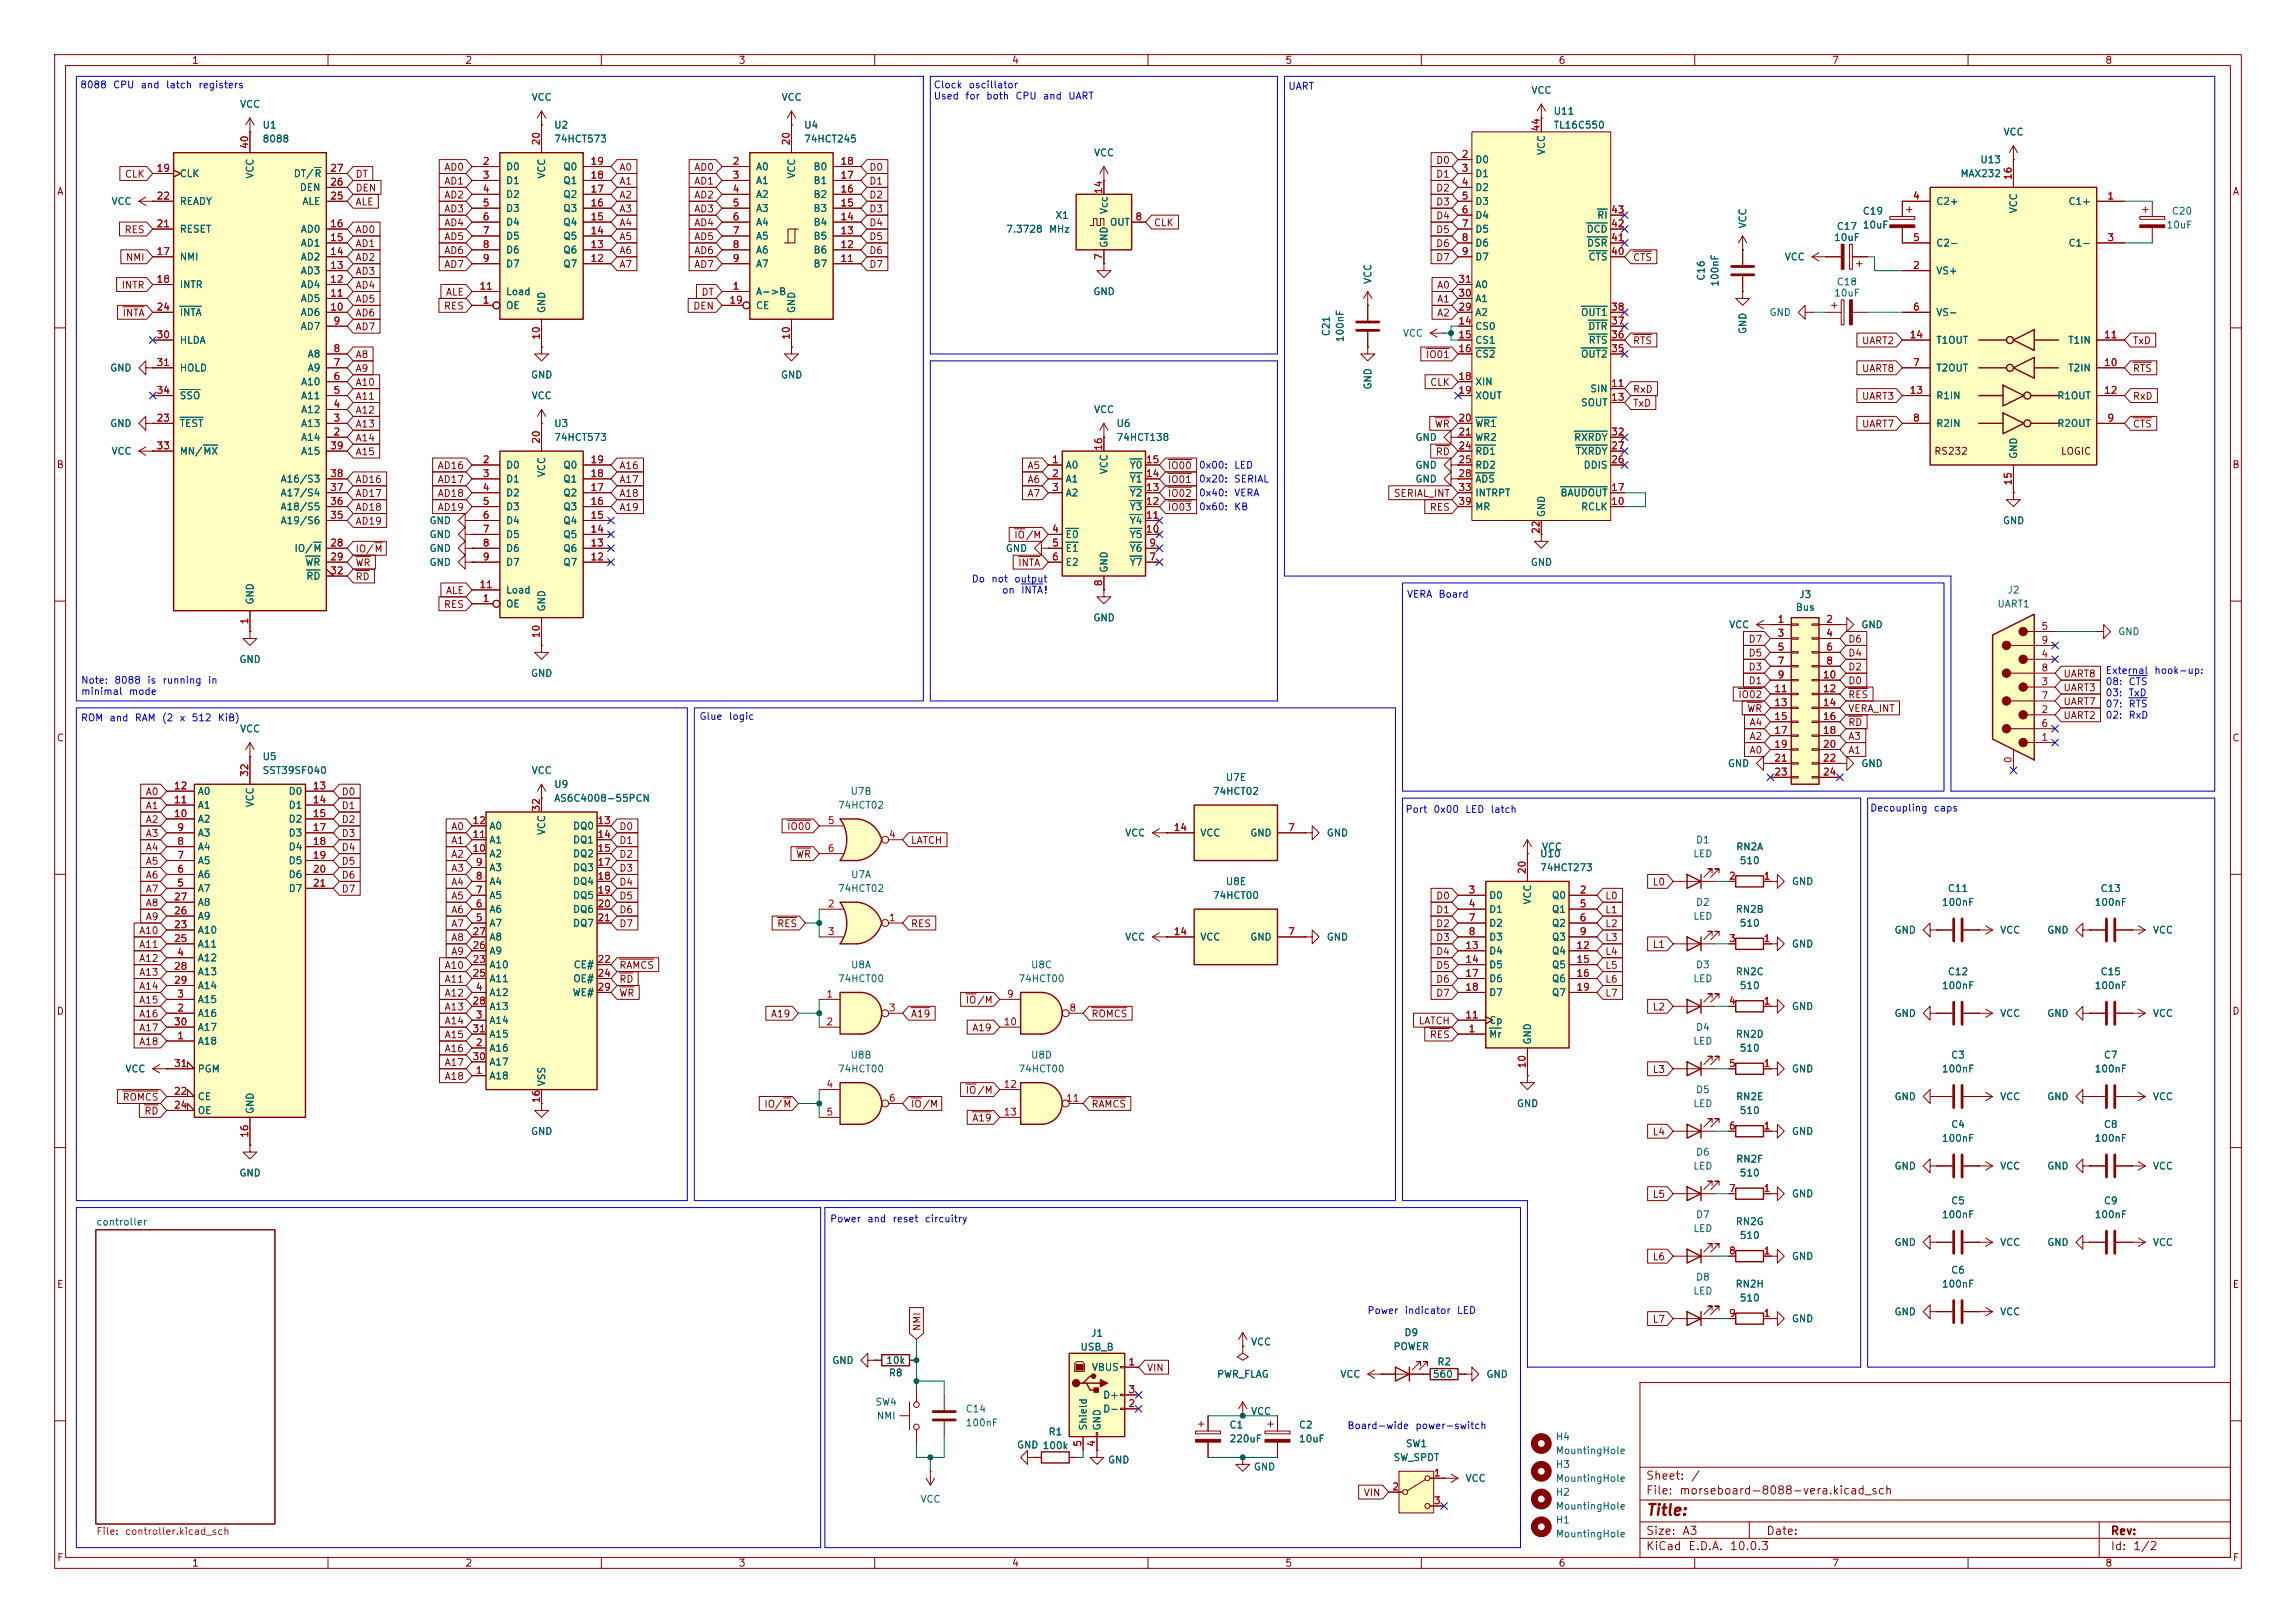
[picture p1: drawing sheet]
<svg xmlns="http://www.w3.org/2000/svg" width="420mm" height="297mm" viewBox="0 0 420 297" stroke-linecap="round" stroke-linejoin="round" font-family="sans-serif">
<defs><g id="words">
<text font-size="2" fill="#840000" x="301" y="277.8">Title:</text>
<g font-size="1.5" fill="#840000">
<text x="301" y="273.8">File:</text>
<text x="301" y="271.1">Sheet:</text>
<text x="307.1" y="273.8">morseboard-8088-vera.kicad_sch</text>
<text x="309.2" y="271.1">/</text>
<text x="301" y="281.2">Size:</text>
<text x="307.6" y="281.2">A3</text>
<text x="323" y="281.2">Date:</text>
<text x="386" y="281.2">Rev:</text>
<text x="301" y="284">KiCad</text>
<text x="308.7" y="284">E.D.A.</text>
<text x="316.3" y="284">10.0.3</text>
<text x="386" y="284">Id:</text>
<text x="390.1" y="284">1/2</text>
</g>
<g font-size="1.3" fill="#840000">
<text x="35" y="12">1</text>
<text x="85" y="12">2</text>
<text x="135" y="12">3</text>
<text x="185" y="12">4</text>
<text x="235" y="12">5</text>
<text x="285" y="12">6</text>
<text x="335" y="12">7</text>
<text x="385" y="12">8</text>
<text x="10.3" y="36">A</text>
<text x="22.7" y="32.8">CLK</text>
<text x="64.9" y="32.8">DT</text>
<text x="64.9" y="35.4">DEN</text>
<text x="81.2" y="31.5">AD0</text>
<text x="81.2" y="34.1">AD1</text>
<text x="113.2" y="31.5">A0</text>
<text x="113.2" y="34.1">A1</text>
<text x="126.9" y="31.5">AD0</text>
<text x="126.9" y="34.1">AD1</text>
<text x="158.9" y="34.1">D1</text>
<text x="158.9" y="31.5">D0</text>
<text x="262.6" y="30.3">D0</text>
<text x="262.6" y="32.8">D1</text>
<text x="262.6" y="35.4">D2</text>
<text x="408.3" y="36">A</text>
<text x="64.9" y="37.9">ALE</text>
<text x="81.2" y="36.6">AD2</text>
<text x="81.2" y="41.7">AD4</text>
<text x="81.2" y="39.2">AD3</text>
<text x="113.2" y="39.2">A3</text>
<text x="113.2" y="41.7">A4</text>
<text x="113.2" y="36.6">A2</text>
<text x="126.9" y="39.2">AD3</text>
<text x="126.9" y="36.6">AD2</text>
<text x="126.9" y="41.7">AD4</text>
<text x="158.9" y="36.6">D2</text>
<text x="158.9" y="41.7">D4</text>
<text x="158.9" y="39.2">D3</text>
<text x="211" y="41.7">CLK</text>
<text x="262.6" y="40.4">D4</text>
<text x="262.6" y="37.9">D3</text>
<text x="22.7" y="43">RES</text>
<text x="64.9" y="43">AD0</text>
<text x="64.9" y="45.5">AD1</text>
<text x="81.2" y="46.8">AD6</text>
<text x="81.2" y="44.2">AD5</text>
<text x="113.2" y="46.8">A6</text>
<text x="113.2" y="44.2">A5</text>
<text x="126.9" y="46.8">AD6</text>
<text x="126.9" y="44.2">AD5</text>
<text x="158.9" y="44.2">D5</text>
<text x="158.9" y="46.8">D6</text>
<text x="262.6" y="43">D5</text>
<text x="262.6" y="45.5">D6</text>
<text x="22.1" y="53.1">INTR</text>
<text x="22.9" y="48.1">NMI</text>
<text x="64.9" y="48.1">AD2</text>
<text x="64.9" y="50.6">AD3</text>
<text x="64.9" y="53.1">AD4</text>
<text x="81.2" y="49.3">AD7</text>
<text x="113.2" y="49.3">A7</text>
<text x="126.9" y="49.3">AD7</text>
<text x="158.9" y="49.3">D7</text>
<text x="262.6" y="48.1">D7</text>
<text x="262.8" y="53.1">A0</text>
<text x="298.6" y="48.1">CTS</text>
<text x="22.3" y="58.2">INTA</text>
<text x="64.9" y="55.7">AD5</text>
<text x="64.9" y="58.2">AD6</text>
<text x="81.1" y="56.9">RES</text>
<text x="81.5" y="54.4">ALE</text>
<text x="126.7" y="56.9">DEN</text>
<text x="128.2" y="54.4">DT</text>
<text x="262.8" y="58.2">A2</text>
<text x="262.8" y="55.7">A1</text>
<text x="64.9" y="60.8">AD7</text>
<text x="64.9" y="65.8">A8</text>
<text x="260.7" y="65.8">IO01</text>
<text x="298.6" y="63.3">RTS</text>
<text x="340.5" y="63.3">UART2</text>
<text x="390" y="63.3">TxD</text>
<text x="64.9" y="70.9">A10</text>
<text x="64.9" y="68.4">A9</text>
<text x="261.5" y="70.9">CLK</text>
<text x="340.5" y="68.4">UART8</text>
<text x="390" y="68.4">RTS</text>
<text x="64.9" y="76">A12</text>
<text x="64.9" y="73.5">A11</text>
<text x="298.6" y="72.2">RxD</text>
<text x="298.6" y="74.7">TxD</text>
<text x="340.5" y="73.5">UART3</text>
<text x="390" y="73.5">RxD</text>
<text x="64.9" y="83.6">A15</text>
<text x="64.9" y="81.1">A14</text>
<text x="64.9" y="78.5">A13</text>
<text x="262.3" y="78.5">WR</text>
<text x="262.5" y="83.6">RD</text>
<text x="340.5" y="78.5">UART7</text>
<text x="353.7" y="83.5">RS232</text>
<text x="376.9" y="83.5">LOGIC</text>
<text x="390" y="78.5">CTS</text>
<text x="10.3" y="86">B</text>
<text x="64.9" y="88.7">AD16</text>
<text x="80" y="88.7">AD17</text>
<text x="80" y="86.2">AD16</text>
<text x="113.2" y="86.2">A16</text>
<text x="113.2" y="88.7">A17</text>
<text x="187.8" y="86.2">A5</text>
<text x="187.8" y="88.7">A6</text>
<text x="213.5" y="88.7">IO01</text>
<text x="213.5" y="86.2">IO00</text>
<text x="408.2" y="86">B</text>
<text x="64.9" y="93.8">AD18</text>
<text x="64.9" y="91.2">AD17</text>
<text x="80" y="91.2">AD18</text>
<text x="80" y="93.8">AD19</text>
<text x="113.2" y="93.8">A19</text>
<text x="113.2" y="91.2">A18</text>
<text x="187.8" y="91.2">A7</text>
<text x="213.5" y="93.8">IO03</text>
<text x="213.5" y="91.2">IO02</text>
<text x="254.8" y="91.2">SERIAL_INT</text>
<text x="261.4" y="93.8">RES</text>
<text x="64.9" y="96.3">AD19</text>
<text x="64.9" y="101.4">IO/M</text>
<text x="185.4" y="98.9">IO/M</text>
<text x="64.9" y="106.5">RD</text>
<text x="64.9" y="103.9">WR</text>
<text x="186.1" y="103.9">INTA</text>
<text x="81.1" y="111.6">RES</text>
<text x="81.5" y="109">ALE</text>
<text x="319.7" y="117.9">D7</text>
<text x="338" y="117.9">D6</text>
<text x="319.7" y="123">D3</text>
<text x="319.7" y="120.4">D5</text>
<text x="319.7" y="125.5">D1</text>
<text x="338" y="120.4">D4</text>
<text x="338" y="125.5">D0</text>
<text x="338" y="123">D2</text>
<text x="377.3" y="124.3">UART8</text>
<text x="317.9" y="128.1">IO02</text>
<text x="319.5" y="130.6">WR</text>
<text x="338" y="130.6">VERA_INT</text>
<text x="338" y="128.1">RES</text>
<text x="377.3" y="129.3">UART7</text>
<text x="377.3" y="131.9">UART2</text>
<text x="377.3" y="126.8">UART3</text>
<text x="10.3" y="136">C</text>
<text x="319.9" y="133.1">A4</text>
<text x="319.9" y="135.7">A2</text>
<text x="338" y="135.7">A3</text>
<text x="338" y="133.1">RD</text>
<text x="408.2" y="136">C</text>
<text x="319.9" y="138.2">A0</text>
<text x="338" y="138.2">A1</text>
<text x="26.5" y="148.4">A1</text>
<text x="26.5" y="145.8">A0</text>
<text x="62.4" y="148.4">D1</text>
<text x="62.4" y="145.8">D0</text>
<text x="26.5" y="153.5">A3</text>
<text x="26.5" y="150.9">A2</text>
<text x="62.4" y="150.9">D2</text>
<text x="62.4" y="153.5">D3</text>
<text x="82.4" y="154.7">A1</text>
<text x="82.4" y="152.2">A0</text>
<text x="113.2" y="154.7">D1</text>
<text x="113.2" y="152.2">D0</text>
<text x="143.9" y="152.2">IO00</text>
<text x="166.5" y="154.7">LATCH</text>
<text x="26.5" y="156">A4</text>
<text x="26.5" y="161.1">A6</text>
<text x="26.5" y="158.5">A5</text>
<text x="62.4" y="156">D4</text>
<text x="62.4" y="161.1">D6</text>
<text x="62.4" y="158.5">D5</text>
<text x="82.4" y="157.3">A2</text>
<text x="82.4" y="159.8">A3</text>
<text x="113.2" y="159.8">D3</text>
<text x="113.2" y="157.3">D2</text>
<text x="145.5" y="157.3">WR</text>
<text x="26.5" y="163.6">A7</text>
<text x="26.5" y="166.2">A8</text>
<text x="62.4" y="163.6">D7</text>
<text x="82.4" y="164.9">A5</text>
<text x="82.4" y="162.4">A4</text>
<text x="82.4" y="167.4">A6</text>
<text x="113.2" y="167.4">D6</text>
<text x="113.2" y="164.9">D5</text>
<text x="113.2" y="162.4">D4</text>
<text x="262.6" y="164.9">D0</text>
<text x="262.6" y="167.4">D1</text>
<text x="293.5" y="167.4">L1</text>
<text x="293.5" y="164.9">L0</text>
<text x="302.2" y="162.4">L0</text>
<text x="25.3" y="173.8">A11</text>
<text x="25.3" y="171.2">A10</text>
<text x="26.5" y="168.7">A9</text>
<text x="82.4" y="170">A7</text>
<text x="82.4" y="172.5">A8</text>
<text x="113.2" y="170">D7</text>
<text x="142.1" y="170">RES</text>
<text x="166.5" y="170">RES</text>
<text x="262.6" y="170">D2</text>
<text x="262.6" y="172.5">D3</text>
<text x="293.5" y="170">L2</text>
<text x="293.5" y="172.5">L3</text>
<text x="302.2" y="173.8">L1</text>
<text x="25.3" y="176.3">A12</text>
<text x="25.3" y="178.9">A13</text>
<text x="81.2" y="177.6">A10</text>
<text x="82.4" y="175.1">A9</text>
<text x="113.2" y="177.6">RAMCS</text>
<text x="262.6" y="175.1">D4</text>
<text x="262.6" y="177.6">D5</text>
<text x="293.5" y="175.1">L4</text>
<text x="293.5" y="177.6">L5</text>
<text x="10.3" y="186">D</text>
<text x="25.3" y="183.9">A15</text>
<text x="25.3" y="181.4">A14</text>
<text x="81.2" y="185.2">A13</text>
<text x="81.2" y="182.7">A12</text>
<text x="81.2" y="180.1">A11</text>
<text x="113.2" y="182.7">WR</text>
<text x="113.2" y="180.1">RD</text>
<text x="176.5" y="183.9">IO/M</text>
<text x="262.6" y="180.1">D6</text>
<text x="262.6" y="182.7">D7</text>
<text x="293.5" y="180.1">L6</text>
<text x="293.5" y="182.7">L7</text>
<text x="302.2" y="185.2">L2</text>
<text x="408.2" y="186">D</text>
<text x="25.3" y="191.6">A18</text>
<text x="25.3" y="189">A17</text>
<text x="25.3" y="186.5">A16</text>
<text x="81.2" y="190.3">A15</text>
<text x="81.2" y="187.8">A14</text>
<text x="140.9" y="186.5">A19</text>
<text x="166.5" y="186.5">A19</text>
<text x="177.7" y="189">A19</text>
<text x="199.5" y="186.5">ROMCS</text>
<text x="259.4" y="187.8">LATCH</text>
<text x="261.4" y="190.3">RES</text>
<text x="81.2" y="192.8">A16</text>
<text x="81.2" y="195.4">A17</text>
<text x="81.2" y="197.9">A18</text>
<text x="302.2" y="196.6">L3</text>
<text x="22.3" y="201.7">ROMCS</text>
<text x="139.7" y="203">IO/M</text>
<text x="166.5" y="203">IO/M</text>
<text x="176.5" y="200.5">IO/M</text>
<text x="199.5" y="203">RAMCS</text>
<text x="26.3" y="204.3">RD</text>
<text x="177.7" y="205.5">A19</text>
<text x="302.2" y="208.1">L4</text>
<text x="302.2" y="219.5">L5</text>
<text x="302.2" y="230.9">L6</text>
<text x="10.3" y="236">E</text>
<text x="408.3" y="236">E</text>
<text x="168.7" y="243.7" transform="rotate(-90 168.7 243.7)">NMI</text>
<text x="302.2" y="242.4">L7</text>
<text x="209.7" y="251.3">VIN</text>
<text x="249.3" y="274.1">VIN</text>
<text x="10.3" y="286">F</text>
<text x="35" y="287">1</text>
<text x="85" y="287">2</text>
<text x="135" y="287">3</text>
<text x="185" y="287">4</text>
<text x="235" y="287">5</text>
<text x="285" y="287">6</text>
<text x="335" y="287">7</text>
<text x="385" y="287">8</text>
<text x="408.3" y="286">F</text>
</g>
<g font-size="1.3" fill="#0000c2">
<text x="14.6" y="16.5">8088</text>
<text x="20.6" y="16.5">CPU</text>
<text x="25.6" y="16.5">and</text>
<text x="30.2" y="16.5">latch</text>
<text x="36.2" y="16.5">registers</text>
<text x="170.7" y="16.5">Clock</text>
<text x="177.1" y="16.5">oscillator</text>
<text x="235.6" y="16.7">UART</text>
<text x="170.7" y="18.5">Used</text>
<text x="176.5" y="18.5">for</text>
<text x="180.3" y="18.5">both</text>
<text x="185.6" y="18.5">CPU</text>
<text x="190.7" y="18.5">and</text>
<text x="195.3" y="18.5">UART</text>
<text x="219.2" y="88.6">0x20:</text>
<text x="219.2" y="86.1">0x00:</text>
<text x="225.6" y="88.6">SERIAL</text>
<text x="225.6" y="86.1">LED</text>
<text x="219.2" y="91.1">0x40:</text>
<text x="219.2" y="93.7">0x60:</text>
<text x="225.6" y="91.1">VERA</text>
<text x="225.6" y="93.7">KB</text>
<text x="177.6" y="106.9">Do</text>
<text x="181.2" y="106.9">not</text>
<text x="185.4" y="106.9">output</text>
<text x="183.2" y="108.9">on</text>
<text x="186.7" y="108.9">INTA!</text>
<text x="257.3" y="109.7">VERA</text>
<text x="263" y="109.7">Board</text>
<text x="14.7" y="125.4">Note:</text>
<text x="20.8" y="125.4">8088</text>
<text x="26.8" y="125.4">is</text>
<text x="29.6" y="125.4">running</text>
<text x="37.9" y="125.4">in</text>
<text x="385.1" y="123.6">External</text>
<text x="385.1" y="125.7">08:</text>
<text x="389.3" y="125.7">CTS</text>
<text x="394" y="123.6">hook-up:</text>
<text x="14.7" y="127.5">minimal</text>
<text x="23.5" y="127.5">mode</text>
<text x="385.1" y="127.7">03:</text>
<text x="385.1" y="129.8">07:</text>
<text x="385.1" y="131.8">02:</text>
<text x="389.3" y="127.7">TxD</text>
<text x="389.3" y="129.8">RTS</text>
<text x="389.3" y="131.8">RxD</text>
<text x="14.7" y="132.3">ROM</text>
<text x="19.9" y="132.3">and</text>
<text x="24.5" y="132.3">RAM</text>
<text x="29.5" y="132.3">(2</text>
<text x="32.7" y="132.3">x</text>
<text x="34.9" y="132.3">512</text>
<text x="39.7" y="132.3">KiB)</text>
<text x="127.8" y="132">Glue</text>
<text x="133.2" y="132">logic</text>
<text x="257" y="149.1">Port</text>
<text x="262.1" y="149.1">0x00</text>
<text x="267.9" y="149.1">LED</text>
<text x="272.5" y="149.1">latch</text>
<text x="342" y="148.8">Decoupling</text>
<text x="353.6" y="148.8">caps</text>
<text x="151.7" y="224">Power</text>
<text x="158.5" y="224">and</text>
<text x="163.1" y="224">reset</text>
<text x="169" y="224">circuitry</text>
<text x="250" y="240.8">Power</text>
<text x="256.8" y="240.8">indicator</text>
<text x="266.4" y="240.8">LED</text>
<text x="246.4" y="261.8">Board-wide</text>
<text x="258.8" y="261.8">power-switch</text>
</g>
<g font-size="1.3" fill="#006464">
<text x="280" y="17.5">VCC</text>
<text x="43.8" y="20">VCC</text>
<text x="47.9" y="23.8">U1</text>
<text x="97.1" y="18.8">VCC</text>
<text x="101.3" y="23.8">U2</text>
<text x="142.9" y="18.8">VCC</text>
<text x="147" y="23.8">U4</text>
<text x="284.1" y="21.3">U11</text>
<text x="284.1" y="23.8">TL16C550</text>
<text x="47.9" y="26.4">8088</text>
<text x="101.3" y="26.4">74HCT573</text>
<text x="147" y="26.4">74HCT245</text>
<text x="200" y="28.9">VCC</text>
<text x="282.9" y="28.5" transform="rotate(-90 282.9 28.5)">VCC</text>
<text x="366.4" y="25.1">VCC</text>
<text x="32.8" y="32.7">CLK</text>
<text x="46.7" y="32.8" transform="rotate(-90 46.7 32.8)">VCC</text>
<text x="53.6" y="32.7">DT/R</text>
<text x="54.7" y="35.3">DEN</text>
<text x="92.5" y="31.5">D0</text>
<text x="92.5" y="34">D1</text>
<text x="100" y="32.8" transform="rotate(-90 100 32.8)">VCC</text>
<text x="102.9" y="34">Q1</text>
<text x="102.9" y="31.5">Q0</text>
<text x="138.2" y="31.5">A0</text>
<text x="138.2" y="34">A1</text>
<text x="145.8" y="32.8" transform="rotate(-90 145.8 32.8)">VCC</text>
<text x="148.7" y="34">B1</text>
<text x="148.7" y="31.5">B0</text>
<text x="269.7" y="30.2">D0</text>
<text x="269.7" y="32.7">D1</text>
<text x="269.7" y="35.3">D2</text>
<text x="358.5" y="32.7">MAX232</text>
<text x="362.1" y="30.2">U13</text>
<text x="20.3" y="37.8">VCC</text>
<text x="32.8" y="37.8">READY</text>
<text x="55.2" y="37.8">ALE</text>
<text x="92.5" y="36.5">D2</text>
<text x="92.5" y="39.1">D3</text>
<text x="92.5" y="41.6">D4</text>
<text x="102.9" y="41.6">Q4</text>
<text x="102.9" y="39.1">Q3</text>
<text x="102.9" y="36.5">Q2</text>
<text x="138.2" y="36.5">A2</text>
<text x="138.2" y="39.1">A3</text>
<text x="138.2" y="41.6">A4</text>
<text x="148.7" y="41.6">B4</text>
<text x="148.7" y="39.1">B3</text>
<text x="148.7" y="36.5">B2</text>
<text x="192.9" y="40.3">X1</text>
<text x="202.9" y="39.3" transform="rotate(-90 202.9 39.3)">Vcc</text>
<text x="202.9" y="41.6">OUT</text>
<text x="269.7" y="37.8">D3</text>
<text x="269.7" y="40.3">D4</text>
<text x="292.1" y="40.3">RI</text>
<text x="319.7" y="41.9" transform="rotate(-90 319.7 41.9)">VCC</text>
<text x="340.6" y="39.6">C19</text>
<text x="354.1" y="37.8">C2+</text>
<text x="369.3" y="39.1" transform="rotate(-90 369.3 39.1)">VCC</text>
<text x="378.3" y="37.8">C1+</text>
<text x="397.2" y="39.6">C20</text>
<text x="32.8" y="48">NMI</text>
<text x="32.8" y="42.9">RESET</text>
<text x="54.9" y="48">AD2</text>
<text x="54.9" y="45.4">AD1</text>
<text x="54.9" y="42.9">AD0</text>
<text x="92.5" y="44.2">D5</text>
<text x="92.5" y="46.7">D6</text>
<text x="102.9" y="46.7">Q6</text>
<text x="102.9" y="44.2">Q5</text>
<text x="138.2" y="44.2">A5</text>
<text x="138.2" y="46.7">A6</text>
<text x="148.7" y="46.7">B6</text>
<text x="148.7" y="44.2">B5</text>
<text x="183.9" y="42.9">7.3728</text>
<text x="191.8" y="42.9">MHz</text>
<text x="202.9" y="45.5" transform="rotate(-90 202.9 45.5)">GND</text>
<text x="269.7" y="42.9">D5</text>
<text x="269.7" y="45.4">D6</text>
<text x="269.7" y="48">D7</text>
<text x="290.1" y="42.9">DCD</text>
<text x="290.2" y="45.4">DSR</text>
<text x="290.5" y="48">CTS</text>
<text x="326.4" y="48">VCC</text>
<text x="335.4" y="44.4">10uF</text>
<text x="335.9" y="42.4">C17</text>
<text x="340.6" y="42.1">10uF</text>
<text x="354.1" y="45.4">C2-</text>
<text x="378.3" y="45.4">C1-</text>
<text x="396.2" y="42.1">10uF</text>
<text x="32.8" y="53">INTR</text>
<text x="54.9" y="53">AD4</text>
<text x="54.9" y="50.5">AD3</text>
<text x="92.5" y="49.2">D7</text>
<text x="102.9" y="49.2">Q7</text>
<text x="138.2" y="49.2">A7</text>
<text x="148.7" y="49.2">B7</text>
<text x="251.2" y="52.1" transform="rotate(-90 251.2 52.1)">VCC</text>
<text x="269.7" y="53">A0</text>
<text x="312.1" y="51.5" transform="rotate(-90 312.1 51.5)">C16</text>
<text x="314.7" y="52.6" transform="rotate(-90 314.7 52.6)">100nF</text>
<text x="335.9" y="52.5">C18</text>
<text x="354.1" y="50.5">VS+</text>
<text x="32.8" y="58.1">INTA</text>
<text x="54.9" y="58.1">AD6</text>
<text x="54.9" y="55.6">AD5</text>
<text x="92.5" y="56.9">OE</text>
<text x="92.5" y="54.3">Load</text>
<text x="100" y="57.4" transform="rotate(-90 100 57.4)">GND</text>
<text x="138.2" y="54.3">A-&gt;B</text>
<text x="138.2" y="56.9">CE</text>
<text x="145.8" y="57.4" transform="rotate(-90 145.8 57.4)">GND</text>
<text x="199.9" y="54.3">GND</text>
<text x="269.7" y="58.1">A2</text>
<text x="269.7" y="55.6">A1</text>
<text x="289.1" y="58.1">OUT1</text>
<text x="323.6" y="58.1">GND</text>
<text x="335.4" y="54.6">10uF</text>
<text x="354.1" y="58.1">VS-</text>
<text x="32.8" y="63.2">HLDA</text>
<text x="54.9" y="60.7">AD7</text>
<text x="56.2" y="65.7">A8</text>
<text x="243.5" y="61.6" transform="rotate(-90 243.5 61.6)">C21</text>
<text x="246.1" y="62.7" transform="rotate(-90 246.1 62.7)">100nF</text>
<text x="256.5" y="61.9">VCC</text>
<text x="269.7" y="60.7">CS0</text>
<text x="269.7" y="63.2">CS1</text>
<text x="269.7" y="65.7">CS2</text>
<text x="289.1" y="65.7">OUT2</text>
<text x="290.4" y="60.7">DTR</text>
<text x="290.5" y="63.2">RTS</text>
<text x="319.7" y="61.2" transform="rotate(-90 319.7 61.2)">GND</text>
<text x="354.1" y="63.2">T1OUT</text>
<text x="378.2" y="63.2">T1IN</text>
<text x="20" y="68.3">GND</text>
<text x="32.8" y="68.3">HOLD</text>
<text x="55" y="70.8">A10</text>
<text x="56.2" y="68.3">A9</text>
<text x="97" y="69.6">GND</text>
<text x="142.7" y="69.6">GND</text>
<text x="251.2" y="71.4" transform="rotate(-90 251.2 71.4)">GND</text>
<text x="269.7" y="70.8">XIN</text>
<text x="354.1" y="68.3">T2OUT</text>
<text x="378.2" y="68.3">T2IN</text>
<text x="32.8" y="73.4">SSO</text>
<text x="55" y="75.9">A12</text>
<text x="55" y="73.4">A11</text>
<text x="97.1" y="73.4">VCC</text>
<text x="200" y="75.9">VCC</text>
<text x="269.7" y="73.4">XOUT</text>
<text x="289.1" y="74.6">SOUT</text>
<text x="290.8" y="72.1">SIN</text>
<text x="354.1" y="73.4">R1IN</text>
<text x="376.2" y="73.4">R1OUT</text>
<text x="20" y="78.4">GND</text>
<text x="20.3" y="83.5">VCC</text>
<text x="32.8" y="78.4">TEST</text>
<text x="32.8" y="83.5">MN/MX</text>
<text x="55" y="81">A14</text>
<text x="55" y="78.4">A13</text>
<text x="55" y="83.5">A15</text>
<text x="101.3" y="78.4">U3</text>
<text x="101.3" y="81">74HCT573</text>
<text x="204.1" y="78.4">U6</text>
<text x="204.1" y="81">74HCT138</text>
<text x="258.8" y="81">GND</text>
<text x="269.7" y="78.4">WR1</text>
<text x="269.7" y="81">WR2</text>
<text x="269.7" y="83.5">RD1</text>
<text x="287.8" y="81">RXRDY</text>
<text x="288.1" y="83.5">TXRDY</text>
<text x="354.1" y="78.4">R2IN</text>
<text x="376.2" y="78.4">R2OUT</text>
<text x="51.2" y="88.6">A16/S3</text>
<text x="92.5" y="86.1">D0</text>
<text x="92.5" y="88.6">D1</text>
<text x="100" y="87.4" transform="rotate(-90 100 87.4)">VCC</text>
<text x="102.9" y="88.6">Q1</text>
<text x="102.9" y="86.1">Q0</text>
<text x="194.8" y="86.1">A0</text>
<text x="194.8" y="88.6">A1</text>
<text x="202.9" y="86.9" transform="rotate(-90 202.9 86.9)">VCC</text>
<text x="206.5" y="88.6">Y1</text>
<text x="206.5" y="86.1">Y0</text>
<text x="258.8" y="88.6">GND</text>
<text x="258.8" y="86.1">GND</text>
<text x="269.7" y="86.1">RD2</text>
<text x="269.7" y="88.6">ADS</text>
<text x="289.6" y="86.1">DDIS</text>
<text x="369.3" y="84.1" transform="rotate(-90 369.3 84.1)">GND</text>
<text x="51.2" y="93.7">A18/S5</text>
<text x="51.2" y="91.1">A17/S4</text>
<text x="92.5" y="91.1">D2</text>
<text x="92.5" y="93.7">D3</text>
<text x="102.9" y="93.7">Q3</text>
<text x="102.9" y="91.1">Q2</text>
<text x="194.8" y="91.1">A2</text>
<text x="206.5" y="93.7">Y3</text>
<text x="206.5" y="91.1">Y2</text>
<text x="269.7" y="91.1">INTRPT</text>
<text x="269.7" y="93.7">MR</text>
<text x="282.9" y="94.7" transform="rotate(-90 282.9 94.7)">GND</text>
<text x="285.3" y="91.1">BAUDOUT</text>
<text x="289.1" y="93.7">RCLK</text>
<text x="51.2" y="96.2">A19/S6</text>
<text x="53.8" y="101.3">IO/M</text>
<text x="78.5" y="101.3">GND</text>
<text x="78.5" y="96.2">GND</text>
<text x="78.5" y="98.8">GND</text>
<text x="92.5" y="96.2">D4</text>
<text x="92.5" y="98.8">D5</text>
<text x="92.5" y="101.3">D6</text>
<text x="102.9" y="101.3">Q6</text>
<text x="102.9" y="98.8">Q5</text>
<text x="102.9" y="96.2">Q4</text>
<text x="183.9" y="101.3">GND</text>
<text x="194.8" y="98.8">E0</text>
<text x="194.8" y="101.3">E1</text>
<text x="206.5" y="101.3">Y6</text>
<text x="206.5" y="98.8">Y5</text>
<text x="206.5" y="96.2">Y4</text>
<text x="366.3" y="96.2">GND</text>
<text x="55.7" y="103.8">WR</text>
<text x="55.9" y="106.4">RD</text>
<text x="78.5" y="103.8">GND</text>
<text x="92.5" y="103.8">D7</text>
<text x="102.9" y="103.8">Q7</text>
<text x="194.8" y="103.8">E2</text>
<text x="202.9" y="104.9" transform="rotate(-90 202.9 104.9)">GND</text>
<text x="206.5" y="103.8">Y7</text>
<text x="279.9" y="103.8">GND</text>
<text x="46.7" y="110.7" transform="rotate(-90 46.7 110.7)">GND</text>
<text x="92.5" y="111.5">OE</text>
<text x="92.5" y="108.9">Load</text>
<text x="100" y="112" transform="rotate(-90 100 112)">GND</text>
<text x="328.4" y="112.1">Bus</text>
<text x="329" y="109.8">J3</text>
<text x="365.3" y="111.5">UART1</text>
<text x="367.1" y="108.9">J2</text>
<text x="199.9" y="114">GND</text>
<text x="316.2" y="115.3">VCC</text>
<text x="340.4" y="115.3">GND</text>
<text x="387.4" y="116.5">GND</text>
<text x="43.7" y="121.6">GND</text>
<text x="97" y="124.2">GND</text>
<text x="43.8" y="134.3">VCC</text>
<text x="47.9" y="139.4">U5</text>
<text x="47.9" y="141.9">SST39SF040</text>
<text x="97.1" y="141.9">VCC</text>
<text x="224.1" y="143.2">U7E</text>
<text x="316" y="140.7">GND</text>
<text x="340.4" y="140.7">GND</text>
<text x="36.1" y="148.3">A1</text>
<text x="36.1" y="145.8">A0</text>
<text x="46.7" y="147.8" transform="rotate(-90 46.7 147.8)">VCC</text>
<text x="52.7" y="145.8">D0</text>
<text x="52.7" y="148.3">D1</text>
<text x="101.3" y="147">AS6C4008-55PCN</text>
<text x="101.3" y="144.5">U9</text>
<text x="153.2" y="148.3">74HCT02</text>
<text x="155.5" y="145.8">U7B</text>
<text x="221.8" y="145.8">74HCT02</text>
<text x="36.1" y="155.9">A4</text>
<text x="36.1" y="153.4">A3</text>
<text x="36.1" y="150.8">A2</text>
<text x="52.7" y="150.8">D2</text>
<text x="52.7" y="153.4">D3</text>
<text x="52.7" y="155.9">D4</text>
<text x="89.4" y="154.6">A1</text>
<text x="89.4" y="152.1">A0</text>
<text x="100" y="152.9" transform="rotate(-90 100 152.9)">VCC</text>
<text x="104.7" y="152.1">DQ0</text>
<text x="104.7" y="154.6">DQ1</text>
<text x="205.7" y="153.4">VCC</text>
<text x="219.5" y="153.4">VCC</text>
<text x="228.6" y="153.4">GND</text>
<text x="242.6" y="153.4">GND</text>
<text x="281.9" y="155.9">VCC</text>
<text x="310.1" y="154.6">D1</text>
<text x="317.5" y="155.9">RN2A</text>
<text x="36.1" y="161">A6</text>
<text x="36.1" y="158.5">A5</text>
<text x="52.7" y="158.5">D5</text>
<text x="52.7" y="161">D6</text>
<text x="89.4" y="159.7">A3</text>
<text x="89.4" y="157.2">A2</text>
<text x="104.7" y="157.2">DQ2</text>
<text x="104.7" y="159.7">DQ3</text>
<text x="155.6" y="161">U7A</text>
<text x="281.6" y="157.2">U10</text>
<text x="281.6" y="159.7">74HCT273</text>
<text x="309.6" y="157.2">LED</text>
<text x="318.1" y="158.5">510</text>
<text x="36.1" y="163.5">A7</text>
<text x="36.1" y="166.1">A8</text>
<text x="52.7" y="163.5">D7</text>
<text x="89.4" y="167.3">A6</text>
<text x="89.4" y="164.8">A5</text>
<text x="89.4" y="162.3">A4</text>
<text x="104.7" y="162.3">DQ4</text>
<text x="104.7" y="164.8">DQ5</text>
<text x="104.7" y="167.3">DQ6</text>
<text x="153.2" y="163.5">74HCT02</text>
<text x="221.8" y="164.8">74HCT00</text>
<text x="224.1" y="162.3">U8E</text>
<text x="272.3" y="164.8">D0</text>
<text x="272.3" y="167.3">D1</text>
<text x="280.4" y="165.6" transform="rotate(-90 280.4 165.6)">VCC</text>
<text x="283.8" y="164.8">Q0</text>
<text x="283.8" y="167.3">Q1</text>
<text x="310.1" y="166.1">D2</text>
<text x="317.4" y="167.3">RN2B</text>
<text x="327.7" y="162.3">GND</text>
<text x="355.1" y="166.1">100nF</text>
<text x="356.2" y="163.5">C11</text>
<text x="383" y="166.1">100nF</text>
<text x="384.1" y="163.5">C13</text>
<text x="36.1" y="171.2">A10</text>
<text x="36.1" y="173.7">A11</text>
<text x="36.1" y="168.6">A9</text>
<text x="89.4" y="169.9">A7</text>
<text x="89.4" y="172.4">A8</text>
<text x="104.7" y="169.9">DQ7</text>
<text x="205.7" y="172.4">VCC</text>
<text x="219.5" y="172.4">VCC</text>
<text x="228.6" y="172.4">GND</text>
<text x="242.6" y="172.4">GND</text>
<text x="272.3" y="169.9">D2</text>
<text x="272.3" y="172.4">D3</text>
<text x="283.8" y="169.9">Q2</text>
<text x="283.8" y="172.4">Q3</text>
<text x="309.6" y="168.6">LED</text>
<text x="318.1" y="169.9">510</text>
<text x="327.7" y="173.7">GND</text>
<text x="346.4" y="171.2">GND</text>
<text x="365.8" y="171.2">VCC</text>
<text x="374.4" y="171.2">GND</text>
<text x="393.7" y="171.2">VCC</text>
<text x="36.1" y="176.2">A12</text>
<text x="36.1" y="178.8">A13</text>
<text x="89.4" y="177.5">A10</text>
<text x="89.4" y="175">A9</text>
<text x="104.8" y="177.5">CE#</text>
<text x="155.6" y="177.5">U8A</text>
<text x="188.5" y="177.5">U8C</text>
<text x="272.3" y="175">D4</text>
<text x="272.3" y="177.5">D5</text>
<text x="283.8" y="175">Q4</text>
<text x="283.8" y="177.5">Q5</text>
<text x="310.1" y="177.5">D3</text>
<text x="317.4" y="178.8">RN2C</text>
<text x="356.2" y="178.8">C12</text>
<text x="384.1" y="178.8">C15</text>
<text x="36.1" y="183.9">A15</text>
<text x="36.1" y="181.3">A14</text>
<text x="89.4" y="182.6">A12</text>
<text x="89.4" y="180">A11</text>
<text x="89.4" y="185.1">A13</text>
<text x="104.6" y="182.6">WE#</text>
<text x="104.8" y="180">OE#</text>
<text x="153.2" y="180">74HCT00</text>
<text x="186.2" y="180">74HCT00</text>
<text x="272.3" y="180">D6</text>
<text x="272.3" y="182.6">D7</text>
<text x="283.8" y="180">Q6</text>
<text x="283.8" y="182.6">Q7</text>
<text x="309.6" y="180">LED</text>
<text x="318.1" y="181.3">510</text>
<text x="327.7" y="185.1">GND</text>
<text x="355.1" y="181.3">100nF</text>
<text x="383" y="181.3">100nF</text>
<text x="36.1" y="191.5">A18</text>
<text x="36.1" y="186.4">A16</text>
<text x="36.1" y="188.9">A17</text>
<text x="89.4" y="187.7">A14</text>
<text x="89.4" y="190.2">A15</text>
<text x="272.3" y="190.2">Mr</text>
<text x="272.3" y="187.7">Cp</text>
<text x="280.4" y="191.3" transform="rotate(-90 280.4 191.3)">GND</text>
<text x="309.6" y="191.5">LED</text>
<text x="310.1" y="188.9">D4</text>
<text x="317.4" y="190.2">RN2D</text>
<text x="346.4" y="186.4">GND</text>
<text x="365.8" y="186.4">VCC</text>
<text x="374.4" y="186.4">GND</text>
<text x="393.7" y="186.4">VCC</text>
<text x="22.8" y="196.6">VCC</text>
<text x="36.1" y="196.6">PGM</text>
<text x="89.4" y="197.8">A18</text>
<text x="89.4" y="192.7">A16</text>
<text x="89.4" y="195.3">A17</text>
<text x="153.2" y="196.6">74HCT00</text>
<text x="155.5" y="194">U8B</text>
<text x="186.2" y="196.6">74HCT00</text>
<text x="188.5" y="194">U8D</text>
<text x="318.1" y="192.7">510</text>
<text x="327.7" y="196.6">GND</text>
<text x="355.1" y="196.6">100nF</text>
<text x="356.8" y="194">C3</text>
<text x="383" y="196.6">100nF</text>
<text x="384.7" y="194">C7</text>
<text x="36.1" y="201.6">CE</text>
<text x="46.7" y="204" transform="rotate(-90 46.7 204)">GND</text>
<text x="100" y="198.9" transform="rotate(-90 100 198.9)">VSS</text>
<text x="277.4" y="202.9">GND</text>
<text x="309.6" y="202.9">LED</text>
<text x="310.1" y="200.4">D5</text>
<text x="317.5" y="201.6">RN2E</text>
<text x="346.4" y="201.6">GND</text>
<text x="365.8" y="201.6">VCC</text>
<text x="374.4" y="201.6">GND</text>
<text x="393.7" y="201.6">VCC</text>
<text x="36.1" y="204.2">OE</text>
<text x="97" y="208">GND</text>
<text x="318.1" y="204.2">510</text>
<text x="327.7" y="208">GND</text>
<text x="355.1" y="209.3">100nF</text>
<text x="356.8" y="206.7">C4</text>
<text x="383" y="209.3">100nF</text>
<text x="384.7" y="206.7">C8</text>
<text x="43.7" y="215.6">GND</text>
<text x="309.6" y="214.3">LED</text>
<text x="310.1" y="211.8">D6</text>
<text x="317.5" y="213.1">RN2F</text>
<text x="318.1" y="215.6">510</text>
<text x="346.4" y="214.3">GND</text>
<text x="365.8" y="214.3">VCC</text>
<text x="374.4" y="214.3">GND</text>
<text x="393.7" y="214.3">VCC</text>
<text x="327.7" y="219.4">GND</text>
<text x="356.8" y="220.7">C5</text>
<text x="384.7" y="220.7">C9</text>
<text x="17.5" y="224.6">controller</text>
<text x="309.6" y="225.8">LED</text>
<text x="310.1" y="223.2">D7</text>
<text x="317.4" y="224.5">RN2G</text>
<text x="318.1" y="227">510</text>
<text x="355.1" y="223.2">100nF</text>
<text x="383" y="223.2">100nF</text>
<text x="327.7" y="230.8">GND</text>
<text x="346.4" y="228.3">GND</text>
<text x="356.8" y="233.4">C6</text>
<text x="365.8" y="228.3">VCC</text>
<text x="374.4" y="228.3">GND</text>
<text x="393.7" y="228.3">VCC</text>
<text x="309.6" y="237.2">LED</text>
<text x="310.1" y="234.7">D8</text>
<text x="317.4" y="235.9">RN2H</text>
<text x="318.1" y="238.5">510</text>
<text x="355.1" y="235.9">100nF</text>
<text x="199.5" y="244.9">J1</text>
<text x="256.8" y="244.8">D9</text>
<text x="327.7" y="242.3">GND</text>
<text x="346.4" y="241">GND</text>
<text x="365.8" y="241">VCC</text>
<text x="152.1" y="249.9">GND</text>
<text x="162" y="249.9">10k</text>
<text x="197.5" y="247.5">USB_B</text>
<text x="199.6" y="251.2">VBUS</text>
<text x="228.7" y="246.5">VCC</text>
<text x="254.8" y="247.4">POWER</text>
<text x="262.8" y="250.1">R2</text>
<text x="160" y="257.5">SW4</text>
<text x="162.5" y="252.2">R8</text>
<text x="201.7" y="256.2">D+</text>
<text x="222.5" y="252.4">PWR_FLAG</text>
<text x="245.1" y="252.4">VCC</text>
<text x="262" y="252.4">560</text>
<text x="271.8" y="252.4">GND</text>
<text x="160.3" y="260.1">NMI</text>
<text x="176.5" y="261.3">100nF</text>
<text x="176.5" y="258.8">C14</text>
<text x="191.7" y="263">R1</text>
<text x="199.1" y="261.9" transform="rotate(-90 199.1 261.9)">Shield</text>
<text x="201.6" y="261.9" transform="rotate(-90 201.6 261.9)">GND</text>
<text x="201.7" y="258.8">D-</text>
<text x="224.8" y="261.7">C1</text>
<text x="228.7" y="259.2">VCC</text>
<text x="237.5" y="261.7">C2</text>
<text x="284.5" y="263.9">H4</text>
<text x="185.9" y="265.4">GND 100k</text>
<text x="202.6" y="268.1">GND</text>
<text x="224.8" y="264.2">220uF</text>
<text x="229.2" y="269.4">GND</text>
<text x="237.5" y="264.2">10uF</text>
<text x="254.8" y="267.7">SW_SPDT</text>
<text x="257" y="265.1">SW1</text>
<text x="284.5" y="266.4">MountingHole</text>
<text x="284.5" y="268.9">H3</text>
<text x="168.3" y="275.3">VCC</text>
<text x="268" y="271.5">VCC</text>
<text x="284.5" y="274">H2</text>
<text x="284.5" y="271.5">MountingHole</text>
<text x="284.5" y="276.6">MountingHole</text>
<text x="284.5" y="279.1">H1</text>
<text x="284.5" y="281.6">MountingHole</text>
</g>
<g font-size="1.3" fill="#a90000">
<text x="45.7" y="27.3" transform="rotate(-90 45.7 27.3)">40</text>
<text x="99" y="26.7" transform="rotate(-90 99 26.7)">20</text>
<text x="144.8" y="26.7" transform="rotate(-90 144.8 26.7)">20</text>
<text x="267.3" y="29.2">2</text>
<text x="281.9" y="24.2" transform="rotate(-90 281.9 24.2)">44</text>
<text x="28.5" y="31.7">19</text>
<text x="60.3" y="34.3">26</text>
<text x="60.3" y="31.7">27</text>
<text x="88.2" y="30.5">2</text>
<text x="88.2" y="33">3</text>
<text x="88.2" y="35.5">4</text>
<text x="107.9" y="35.5">17</text>
<text x="107.9" y="33">18</text>
<text x="107.9" y="30.5">19</text>
<text x="133.9" y="30.5">2</text>
<text x="133.9" y="33">3</text>
<text x="133.9" y="35.5">4</text>
<text x="153.6" y="35.5">16</text>
<text x="153.6" y="33">17</text>
<text x="153.6" y="30.5">18</text>
<text x="201.9" y="35.6" transform="rotate(-90 201.9 35.6)">14</text>
<text x="267.3" y="31.7">3</text>
<text x="267.3" y="34.3">4</text>
<text x="368.3" y="33.1" transform="rotate(-90 368.3 33.1)">16</text>
<text x="28.5" y="41.9">21</text>
<text x="28.5" y="36.8">22</text>
<text x="60.3" y="41.9">16</text>
<text x="60.3" y="36.8">25</text>
<text x="88.2" y="38.1">5</text>
<text x="88.2" y="40.6">6</text>
<text x="107.9" y="40.6">15</text>
<text x="107.9" y="38.1">16</text>
<text x="133.9" y="38.1">5</text>
<text x="133.9" y="40.6">6</text>
<text x="153.6" y="40.6">14</text>
<text x="153.6" y="38.1">15</text>
<text x="207.6" y="40.6">8</text>
<text x="267.3" y="36.8">5</text>
<text x="267.3" y="39.3">6</text>
<text x="267.3" y="41.9">7</text>
<text x="294.6" y="41.9">42</text>
<text x="294.6" y="39.3">43</text>
<text x="349.8" y="36.8">4</text>
<text x="385.4" y="36.8">1</text>
<text x="28.5" y="47">17</text>
<text x="60.3" y="47">14</text>
<text x="60.3" y="44.4">15</text>
<text x="88.2" y="43.2">7</text>
<text x="88.2" y="45.7">8</text>
<text x="107.9" y="45.7">13</text>
<text x="107.9" y="43.2">14</text>
<text x="133.9" y="43.2">7</text>
<text x="133.9" y="45.7">8</text>
<text x="153.6" y="45.7">12</text>
<text x="153.6" y="43.2">13</text>
<text x="201.9" y="47.7" transform="rotate(-90 201.9 47.7)">7</text>
<text x="267.3" y="44.4">8</text>
<text x="267.3" y="47">9</text>
<text x="294.6" y="47">40</text>
<text x="294.6" y="44.4">41</text>
<text x="349.8" y="44.4">5</text>
<text x="385.4" y="44.4">3</text>
<text x="28.5" y="52">18</text>
<text x="60.3" y="52">12</text>
<text x="60.3" y="49.5">13</text>
<text x="87.6" y="53.3">11</text>
<text x="88.2" y="48.2">9</text>
<text x="107.9" y="48.2">12</text>
<text x="133.9" y="53.3">1</text>
<text x="133.9" y="48.2">9</text>
<text x="153.6" y="48.2">11</text>
<text x="266.7" y="52">31</text>
<text x="349.8" y="49.5">2</text>
<text x="28.5" y="57.1">24</text>
<text x="60.3" y="57.1">10</text>
<text x="60.3" y="54.6">11</text>
<text x="60.9" y="59.7">9</text>
<text x="88.2" y="55.9">1</text>
<text x="133.3" y="55.9">19</text>
<text x="266.7" y="59.7">14</text>
<text x="266.7" y="57.1">29</text>
<text x="266.7" y="54.6">30</text>
<text x="294.6" y="59.7">37</text>
<text x="294.6" y="57.1">38</text>
<text x="349.8" y="57.1">6</text>
<text x="28.5" y="62.2">30</text>
<text x="60.9" y="64.7">8</text>
<text x="99" y="62.3" transform="rotate(-90 99 62.3)">10</text>
<text x="144.8" y="62.3" transform="rotate(-90 144.8 62.3)">10</text>
<text x="266.7" y="62.2">15</text>
<text x="266.7" y="64.7">16</text>
<text x="294.6" y="64.7">35</text>
<text x="294.6" y="62.2">36</text>
<text x="349.2" y="62.2">14</text>
<text x="384.8" y="62.2">11</text>
<text x="28.5" y="67.3">31</text>
<text x="60.9" y="69.8">6</text>
<text x="60.9" y="67.3">7</text>
<text x="266.7" y="69.8">18</text>
<text x="294.6" y="71.1">11</text>
<text x="349.8" y="67.3">7</text>
<text x="384.8" y="67.3">10</text>
<text x="28.5" y="77.4">23</text>
<text x="28.5" y="72.4">34</text>
<text x="60.9" y="77.4">3</text>
<text x="60.9" y="74.9">4</text>
<text x="60.9" y="72.4">5</text>
<text x="266.7" y="72.4">19</text>
<text x="266.7" y="77.4">20</text>
<text x="294.6" y="73.6">13</text>
<text x="349.2" y="72.4">13</text>
<text x="349.8" y="77.4">8</text>
<text x="384.8" y="72.4">12</text>
<text x="385.4" y="77.4">9</text>
<text x="28.5" y="82.5">33</text>
<text x="60.3" y="82.5">39</text>
<text x="60.9" y="80">2</text>
<text x="99" y="81.3" transform="rotate(-90 99 81.3)">20</text>
<text x="201.9" y="82.6" transform="rotate(-90 201.9 82.6)">16</text>
<text x="266.7" y="80">21</text>
<text x="266.7" y="82.5">24</text>
<text x="294.6" y="82.5">27</text>
<text x="294.6" y="80">32</text>
<text x="60.3" y="87.6">38</text>
<text x="88.2" y="85.1">2</text>
<text x="88.2" y="87.6">3</text>
<text x="107.9" y="87.6">18</text>
<text x="107.9" y="85.1">19</text>
<text x="192.3" y="85.1">1</text>
<text x="192.3" y="87.6">2</text>
<text x="209.5" y="87.6">14</text>
<text x="209.5" y="85.1">15</text>
<text x="266.7" y="85.1">25</text>
<text x="266.7" y="87.6">28</text>
<text x="294.6" y="85.1">26</text>
<text x="368.3" y="88.9" transform="rotate(-90 368.3 88.9)">15</text>
<text x="60.3" y="95.2">35</text>
<text x="60.3" y="92.7">36</text>
<text x="60.3" y="90.1">37</text>
<text x="88.2" y="90.1">4</text>
<text x="88.2" y="92.7">5</text>
<text x="88.2" y="95.2">6</text>
<text x="107.9" y="95.2">15</text>
<text x="107.9" y="92.7">16</text>
<text x="107.9" y="90.1">17</text>
<text x="192.3" y="90.1">3</text>
<text x="209.5" y="95.2">11</text>
<text x="209.5" y="92.7">12</text>
<text x="209.5" y="90.1">13</text>
<text x="266.7" y="90.1">33</text>
<text x="266.7" y="92.7">39</text>
<text x="294.6" y="92.7">10</text>
<text x="294.6" y="90.1">17</text>
<text x="60.3" y="100.3">28</text>
<text x="88.2" y="97.8">7</text>
<text x="88.2" y="100.3">8</text>
<text x="107.9" y="100.3">13</text>
<text x="107.9" y="97.8">14</text>
<text x="192.3" y="97.8">4</text>
<text x="192.3" y="100.3">5</text>
<text x="209.5" y="97.8">10</text>
<text x="210.1" y="100.3">9</text>
<text x="281.9" y="97.8" transform="rotate(-90 281.9 97.8)">22</text>
<text x="60.3" y="102.8">29</text>
<text x="60.3" y="105.4">32</text>
<text x="87.6" y="107.9">11</text>
<text x="88.2" y="102.8">9</text>
<text x="107.9" y="102.8">12</text>
<text x="192.3" y="102.8">6</text>
<text x="201.9" y="107.4" transform="rotate(-90 201.9 107.4)">8</text>
<text x="210.1" y="102.8">7</text>
<text x="88.2" y="110.5">1</text>
<text x="45.7" y="114.4" transform="rotate(-90 45.7 114.4)">1</text>
<text x="99" y="116.9" transform="rotate(-90 99 116.9)">10</text>
<text x="325" y="114.3">1</text>
<text x="325" y="116.8">3</text>
<text x="325" y="119.4">5</text>
<text x="333.9" y="114.3">2</text>
<text x="333.9" y="116.8">4</text>
<text x="333.9" y="119.4">6</text>
<text x="373.3" y="115.5">5</text>
<text x="373.3" y="118.1">9</text>
<text x="325" y="121.9">7</text>
<text x="325" y="124.4">9</text>
<text x="333.3" y="124.4">10</text>
<text x="333.9" y="121.9">8</text>
<text x="373.3" y="125.7">3</text>
<text x="373.3" y="120.6">4</text>
<text x="373.3" y="123.2">8</text>
<text x="324.4" y="127">11</text>
<text x="324.4" y="129.5">13</text>
<text x="333.3" y="127">12</text>
<text x="333.3" y="129.5">14</text>
<text x="373.3" y="130.8">2</text>
<text x="373.3" y="128.2">7</text>
<text x="324.4" y="132.1">15</text>
<text x="324.4" y="134.6">17</text>
<text x="324.4" y="137.1">19</text>
<text x="333.3" y="132.1">16</text>
<text x="333.3" y="134.6">18</text>
<text x="333.3" y="137.1">20</text>
<text x="373.3" y="135.9">1</text>
<text x="373.3" y="133.3">6</text>
<text x="45.7" y="142.3" transform="rotate(-90 45.7 142.3)">32</text>
<text x="324.4" y="139.7">21</text>
<text x="324.4" y="142.2">23</text>
<text x="333.3" y="139.7">22</text>
<text x="333.3" y="142.2">24</text>
<text x="368.3" y="139.8" transform="rotate(-90 368.3 139.8)">0</text>
<text x="31.7" y="149.8">10</text>
<text x="31.7" y="147.3">11</text>
<text x="31.7" y="144.8">12</text>
<text x="57.1" y="144.8">13</text>
<text x="57.1" y="147.3">14</text>
<text x="57.1" y="149.8">15</text>
<text x="99" y="148.6" transform="rotate(-90 99 148.6)">32</text>
<text x="32.3" y="154.9">8</text>
<text x="32.3" y="152.4">9</text>
<text x="57.1" y="152.4">17</text>
<text x="57.1" y="154.9">18</text>
<text x="86.3" y="153.6">11</text>
<text x="86.3" y="151.1">12</text>
<text x="109.2" y="151.1">13</text>
<text x="109.2" y="153.6">14</text>
<text x="151.3" y="151.1">5</text>
<text x="162.5" y="153.6">4</text>
<text x="214.6" y="152.4">14</text>
<text x="235.5" y="152.4">7</text>
<text x="32.3" y="160">6</text>
<text x="32.3" y="157.5">7</text>
<text x="57.1" y="157.5">19</text>
<text x="57.1" y="160">20</text>
<text x="86.3" y="156.2">10</text>
<text x="86.9" y="161.3">8</text>
<text x="86.9" y="158.7">9</text>
<text x="109.2" y="156.2">15</text>
<text x="109.2" y="158.7">17</text>
<text x="109.2" y="161.3">18</text>
<text x="151.3" y="156.2">6</text>
<text x="279.4" y="160.1" transform="rotate(-90 279.4 160.1)">20</text>
<text x="316.2" y="161.3">2</text>
<text x="322.5" y="161.3">1</text>
<text x="31.7" y="167.6">26</text>
<text x="31.7" y="165.1">27</text>
<text x="32.3" y="162.5">5</text>
<text x="57.1" y="162.5">21</text>
<text x="86.9" y="166.3">6</text>
<text x="86.9" y="163.8">7</text>
<text x="109.2" y="163.8">19</text>
<text x="109.2" y="166.3">20</text>
<text x="151.3" y="166.3">2</text>
<text x="268.5" y="163.8">3</text>
<text x="268.5" y="166.3">4</text>
<text x="288.9" y="163.8">2</text>
<text x="288.9" y="166.3">5</text>
<text x="31.7" y="170.2">23</text>
<text x="31.7" y="172.7">25</text>
<text x="86.3" y="174">26</text>
<text x="86.3" y="171.4">27</text>
<text x="86.9" y="168.9">5</text>
<text x="109.2" y="168.9">21</text>
<text x="151.3" y="171.4">3</text>
<text x="162.5" y="168.9">1</text>
<text x="214.6" y="171.4">14</text>
<text x="235.5" y="171.4">7</text>
<text x="267.9" y="174">13</text>
<text x="268.5" y="168.9">7</text>
<text x="268.5" y="171.4">8</text>
<text x="288.2" y="174">12</text>
<text x="288.9" y="168.9">6</text>
<text x="288.9" y="171.4">9</text>
<text x="316.2" y="172.7">3</text>
<text x="322.5" y="172.7">1</text>
<text x="31.7" y="177.8">28</text>
<text x="32.3" y="175.2">4</text>
<text x="86.3" y="176.5">23</text>
<text x="86.3" y="179">25</text>
<text x="109.2" y="176.5">22</text>
<text x="109.2" y="179">24</text>
<text x="267.9" y="176.5">14</text>
<text x="267.9" y="179">17</text>
<text x="288.2" y="176.5">15</text>
<text x="288.2" y="179">16</text>
<text x="31.7" y="180.3">29</text>
<text x="32.3" y="185.4">2</text>
<text x="32.3" y="182.9">3</text>
<text x="86.3" y="184.1">28</text>
<text x="86.9" y="181.6">4</text>
<text x="109.2" y="181.6">29</text>
<text x="151.1" y="182.9">1</text>
<text x="162.5" y="185.4">3</text>
<text x="184.1" y="182.9">9</text>
<text x="195.5" y="185.4">8</text>
<text x="267.9" y="181.6">18</text>
<text x="288.2" y="181.6">19</text>
<text x="316.2" y="184.1">4</text>
<text x="322.5" y="184.1">1</text>
<text x="31.7" y="187.9">30</text>
<text x="32.3" y="190.5">1</text>
<text x="86.3" y="189.2">31</text>
<text x="86.9" y="191.7">2</text>
<text x="86.9" y="186.7">3</text>
<text x="151.1" y="187.9">2</text>
<text x="183.5" y="187.9">10</text>
<text x="267.9" y="186.7">11</text>
<text x="268.5" y="189.2">1</text>
<text x="31.7" y="195.6">31</text>
<text x="86.3" y="194.3">30</text>
<text x="86.9" y="196.8">1</text>
<text x="279.4" y="195.6" transform="rotate(-90 279.4 195.6)">10</text>
<text x="316.2" y="195.6">5</text>
<text x="322.5" y="195.6">1</text>
<text x="31.7" y="200.6">22</text>
<text x="31.7" y="203.2">24</text>
<text x="99" y="202" transform="rotate(-90 99 202)">16</text>
<text x="151.1" y="199.4">4</text>
<text x="162.5" y="201.9">6</text>
<text x="183.5" y="199.4">12</text>
<text x="194.9" y="201.9">11</text>
<text x="45.7" y="208.3" transform="rotate(-90 45.7 208.3)">16</text>
<text x="151.1" y="204.4">5</text>
<text x="183.5" y="204.4">13</text>
<text x="316.2" y="207">6</text>
<text x="322.5" y="207">1</text>
<text x="316.2" y="218.4">7</text>
<text x="322.5" y="218.4">1</text>
<text x="316.2" y="229.8">8</text>
<text x="322.5" y="229.8">1</text>
<text x="316.2" y="241.3">9</text>
<text x="322.5" y="241.3">1</text>
<text x="206.3" y="250.2">1</text>
<text x="206.3" y="257.8">2</text>
<text x="206.3" y="255.2">3</text>
<text x="198.1" y="264.9" transform="rotate(-90 198.1 264.9)">5</text>
<text x="200.6" y="264.9" transform="rotate(-90 200.6 264.9)">4</text>
<text x="254.6" y="273">2</text>
<text x="262.2" y="270.5">1</text>
<text x="262.2" y="275.6">3</text>
</g>
<g font-size="1.3" fill="#725600">
<text x="17.5" y="281.2">File:</text>
<text x="22.7" y="281.2">controller.kicad_sch</text>
</g>
</g></defs>
<g fill="none" stroke="#840000" stroke-width=".18">
<path d="M10 10h400v277h-400zM12 12h396v273h-396zM60 10v2M110 10v2M160 10v2M210 10v2M260 10v2M281.9 19.1l-.7 1.2M281.9 19.1l.8 1.2M281.9 19.1v2.5M310 10v2M360 10v2"/>
<path d="M201.9 33h.1M201.9 30.5l-.7 1.3M201.9 30.5l.8 1.3M201.9 30.5v2.5M281.9 21.6h.1M368.3 29.2h.1M368.3 26.7l.8 1.2M368.3 26.7l-.8 1.2M368.3 26.7v2.5M391.4 39.6h4.6v.5h-4.6zM391.9 38.4h1M392.4 37.8v1.1"/>
<path d="M393.7 36.8v2.8M318.8 45.7h.1M318.8 43.2l-.8 1.3M318.8 43.2l.7 1.3M318.8 43.2v2.5M334 47h2.8M338.3 44.7h.5v4.6h-.5zM338.8 47h2.8M339.6 48.3h1M340.1 47.8v1M393.7 41.7v2.8M10 60h2"/>
<path d="M408 60h2M10 110h2M336.5 114.3h1.3v-1.3l1.3 1.3-1.3 1.3v-1.3M336.5 114.3h.1M408 110h2M10 160h2M408 160h2M10 210h2M408 210h2M17.5 225h32.8v53.9h-32.8zM227.3 246.4h.1M227.3 259.1h.1"/>
<path d="M227.3 243.8l-.7 1.3M227.3 243.8l.8 1.3M227.3 243.8v2.6M227.3 256.5v2.6M227.3 256.5l-.7 1.3M227.3 256.5l.8 1.3M252.7 251.5h8.9M259.8 249.9v-.7h-.7h.7l-1.5 1.5M261.1 249.9v-.7h-.8h.8l-1.5 1.5M266.7 251.5h1.3M300 253h108v32h-108zM10 260h2"/>
<path d="M300 278.5h108M300 274.5h108M300 268.5h108M320 278.5v3M384 278.5v6.5M408 260h2M60 285v2M110 285v2M160 285v2M210 285v2M260 285v2M300 281.5h108"/>
<path d="M310 285v2M360 285v2"/>
</g>
<path d="M255.3 250.2l2.5 1.3-2.5 1.2zM257.8 250.2v2.5M261.6 250.4h5.1v2.1h-5.1z" fill="none" stroke="#840000" stroke-width=".25"/>
<g fill="#840000" stroke="#840000" stroke-width=".18">
<path d="M391.4 41.1h4.6v.6h-4.6z"/>
<path d="M336.8 44.7h.5v4.6h-.5z"/>
</g>
<path d="M137.2 27.9h15.2v30.5h-15.2z" fill="#ffffc2"/>
<g fill="none" stroke="#840000" stroke-width=".18">
<path d="M132.1 30.5h5.1M132.1 33h5.1M132.1 35.6h5.1M132.1 38.1h5.1M144.8 22.9v5M152.4 30.5h5.1M152.4 33h5.1M152.4 35.6h5.1M152.4 38.1h5.1M132.1 53.3h5.1M132.1 40.6h5.1M132.1 43.2h5.1"/>
<path d="M132.1 45.7h5.1M132.1 48.3h5.1M132.1 55.9h3.8M144.8 58.4v5.1M145.4 41.9h-1.3v2.6M146 41.9h-.6v2.6h-1.9M152.4 40.6h5.1M152.4 43.2h5.1M152.4 45.7h5.1M152.4 48.3h5.1"/>
<circle cx="136.5" cy="55.9" r=".63"/>
</g>
<path d="M137.2 27.9h15.2v30.5h-15.2z" fill="none" stroke="#840000" stroke-width=".25"/>
<path d="M364.5 116.2l7.6-3.8v26.7l-7.6-3.8z" fill="#ffffc2"/>
<g fill="none" stroke="#840000" stroke-width=".18">
<path d="M367.8 118.1h8.1M370.8 115.6h5.1M367.8 123.2h8.1M367.8 128.3h8.1M367.8 133.4h8.1M368.3 137.2v3.8M370.8 120.7h5.1M370.8 125.7h5.1M370.8 130.8h5.1M370.8 135.9h5.1M233.7 259.1v2.8M268 251.5h1.2v-1.3l1.3 1.3-1.3 1.2v-1.2"/>
<path d="M268 251.5h.1M231.4 261.9h4.6v.5h-4.6zM231.9 260.6h1M232.4 260.1v1M233.7 263.9v2.8"/>
</g>
<path d="M364.5 116.2l7.6-3.8v26.7l-7.6-3.8z" fill="none" stroke="#840000" stroke-width=".25"/>
<g fill="#840000" stroke="#840000" stroke-width=".18">
<path d="M231.4 263.4h4.6v.5h-4.6z"/>
<circle cx="370.1" cy="115.6" r=".76"/>
<circle cx="370.1" cy="120.6" r=".76"/>
<circle cx="370.1" cy="125.7" r=".76"/>
<circle cx="370.1" cy="130.8" r=".76"/>
<circle cx="370.1" cy="135.9" r=".76"/>
<circle cx="367" cy="118.1" r=".76"/>
<circle cx="367" cy="123.2" r=".76"/>
<circle cx="367" cy="128.3" r=".76"/>
<circle cx="367" cy="133.3" r=".76"/>
</g>
<path d="M255.9 269.2h6.4v7.7h-6.4z" fill="#ffffc2"/>
<g fill="none" stroke="#840000" stroke-width=".18">
<path d="M25.4 36.8l1.3 .8M25.4 36.8h2.5M26.7 36.1l-1.3 .7M27.9 36.8h.1M250.2 55.9h.1M250.2 53.3v5.4M250.2 53.3l-.8 1.3M250.2 53.3l.8 1.3M250.2 63.5v1.3h1.3l-1.3 1.2-1.3-1.2h1.3M250.2 63.5h.1M250.2 60.7v2.8M261.6 61l1.3 .7"/>
<path d="M261.6 61h2.6M262.9 60.2l-1.3 .8M264.2 61h.1M281.9 97.8v1.3h1.3l-1.3 1.2-1.2-1.2h1.2M281.9 97.8h.1M368.3 90.2v1.2h-1.3l1.3 1.3 1.3-1.3h-1.3M368.3 90.2h.1M99.1 201.9v1.3h1.2l-1.2 1.3-1.3-1.3h1.3M99.1 201.9h.1M254 273h2.5M255.9 269.2h6.4v7.7h-6.4zM260.7 270.8l-3.3 2"/>
<path d="M261.6 270.5h2.6M261.6 275.6h2.6"/>
<circle cx="257" cy="273" r=".46"/>
<circle cx="261.1" cy="270.5" r=".46"/>
<circle cx="261.1" cy="275.6" r=".46"/>
</g>
<path d="M248.2 58.9h4M248.2 60.5h4" fill="none" stroke="#840000" stroke-width=".51"/>
<path d="M269.2 24.1h25.4v71.2h-25.4z" fill="#ffffc2"/>
<g fill="none" stroke="#840000" stroke-width=".18">
<path d="M266.7 29.2h2.5M266.7 31.8h2.5M266.7 34.3h2.5M266.7 36.8h2.5M266.7 39.4h2.5M269.2 24.1h25.4v71.2h-25.4zM281.9 21.6v2.5M294.6 39.4h2.6M266.7 41.9h2.5M266.7 44.5h2.5M266.7 47h2.5M266.7 59.7h2.5"/>
<path d="M266.7 57.2h2.5M266.7 54.6h2.5M266.7 52.1h2.5M294.6 41.9h2.6M294.6 44.5h2.6M294.6 47h2.6M294.6 59.7h2.6M294.6 57.2h2.6M266.7 62.2h2.5M266.7 64.8h2.5M266.7 69.9h2.5M266.7 72.4h2.5"/>
<path d="M266.7 77.5h2.5M294.6 71.1h2.6M294.6 73.7h2.6M294.6 62.2h2.6M294.6 64.8h2.6M266.7 92.7h2.5M266.7 90.2h2.5M266.7 80h2.5M266.7 82.6h2.5M266.7 85.1h2.5M266.7 87.6h2.5M281.9 95.3v2.5"/>
<path d="M294.6 92.7h2.6M294.6 90.2h2.6M294.6 80h2.6M294.6 82.6h2.6M294.6 85.1h2.6M264.2 270.5h.1M264.2 270.5h2.5M265.4 269.7l1.3 .8M266.7 270.5l-1.3 .8"/>
</g>
<g fill="none" stroke="#006464" stroke-width=".18">
<path d="M292.2 38.3h1.8M289.2 56h4.8M290.2 40.8h3.8M290.3 43.3h3.7M290.5 58.6h3.5M290.6 45.9h3.4M269.9 63.7h3.6M269.9 76.4h3.9M287.9 78.9h6.1M289.2 63.7h4.8M290.6 61.1h3.4M269.9 81.4h3.7"/>
<path d="M269.9 86.5h3.5M285.5 89.1h8.5M288.3 81.4h5.7"/>
</g>
<path d="M88.9 148.6h20.3v50.8h-20.3z" fill="#ffffc2"/>
<path d="M88.9 148.6h20.3v50.8h-20.3z" fill="none" stroke="#840000" stroke-width=".25"/>
<g fill="none" stroke="#840000" stroke-width=".18">
<path d="M25.4 82.6l1.3 .7M25.4 82.6h2.5M26.7 81.8l-1.3 .8M27.9 82.6h.1M86.4 158.8h2.5M86.4 156.2h2.5M86.4 153.7h2.5M86.4 151.1h2.5M99.1 146.1v2.5M109.2 158.8h2.6M109.2 156.2h2.6M109.2 153.7h2.6"/>
<path d="M109.2 151.1h2.6M86.4 168.9h2.5M86.4 166.4h2.5M86.4 163.8h2.5M86.4 161.3h2.5M86.4 176.5h2.5M86.4 179.1h2.5M86.4 174h2.5M86.4 171.5h2.5M109.2 168.9h2.6M109.2 166.4h2.6M109.2 163.8h2.6"/>
<path d="M109.2 161.3h2.6M109.2 176.5h2.6M109.2 179.1h2.6M86.4 196.9h2.5M86.4 191.8h2.5M86.4 186.7h2.5M86.4 181.6h2.5M86.4 184.2h2.5M86.4 194.3h2.5M86.4 189.2h2.5M99.1 199.4v2.5M109.2 181.6h2.6"/>
</g>
<path d="M91.4 27.9h15.3v30.5h-15.3z" fill="#ffffc2"/>
<path d="M91.4 27.9h15.3v30.5h-15.3z" fill="none" stroke="#840000" stroke-width=".25"/>
<g fill="none" stroke="#840000" stroke-width=".18">
<path d="M86.4 30.5h5M86.4 33h5M86.4 35.6h5M86.4 38.1h5M99.1 22.9v5M106.7 30.5h5.1M106.7 33h5.1M106.7 35.6h5.1M106.7 38.1h5.1M345.7 39.6h4.6v.5h-4.6zM348 36.8v2.8M348.7 38.4h1.1"/>
<path d="M349.2 37.8v1.1M86.4 55.9h3.8M86.4 40.6h5M86.4 43.2h5M86.4 45.7h5M86.4 48.3h5M86.4 53.3h5M99.1 58.4v5.1M106.7 40.6h5.1M106.7 43.2h5.1M106.7 45.7h5.1M106.7 48.3h5.1"/>
<path d="M348 41.7v2.8M45.7 138.4h.1M45.7 135.9l-.7 1.3M45.7 135.9l.8 1.3M45.7 135.9v2.5"/>
<circle cx="90.8" cy="55.9" r=".63"/>
</g>
<path d="M345.7 41.1h4.6v.6h-4.6z" fill="#840000" stroke="#840000" stroke-width=".18"/>
<path d="M353.1 34.3h30.4v50.8h-30.4z" fill="#ffffc2"/>
<g fill="none" stroke="#840000" stroke-width=".25">
<path d="M353.1 34.3h30.4v50.8h-30.4zM361.9 62.2h5.1M361.9 67.3h5.1M361.9 72.4h4.5M361.9 77.5h4.5M366.4 70.5l3.8 1.9-3.8 1.9zM366.4 75.6l3.8 1.9-3.8 1.9zM368.3 62.2l3.8-1.9v3.8zM368.3 67.3l3.8-1.9v3.8zM371.5 72.4h5.1M371.5 77.5h5.1M372.1 62.2h4.5"/>
<path d="M372.1 67.3h4.5"/>
<circle cx="367.7" cy="67.3" r=".63"/>
<circle cx="367.7" cy="62.2" r=".63"/>
<circle cx="370.8" cy="72.4" r=".63"/>
<circle cx="370.8" cy="77.5" r=".63"/>
</g>
<g fill="none" stroke="#840000" stroke-width=".18">
<path d="M144.8 22.9h.1M144.8 20.3l-.8 1.3M144.8 20.3l.7 1.3M144.8 20.3v2.6M348 36.8h5.1M368.3 29.2v5.1M383.5 36.8h5.1M348 49.5h5.1M348 44.5h5.1M348 57.2h5.1M383.5 44.5h5.1M348 67.3h5.1"/>
<path d="M348 77.5h5.1M348 62.2h5.1M348 72.4h5.1M383.5 67.3h5.1M383.5 77.5h5.1M383.5 62.2h5.1M383.5 72.4h5.1M368.3 85.1v5.1M45.7 209.6v1.2h1.3l-1.3 1.3-1.3-1.3h1.3M45.7 209.6h.1"/>
</g>
<path d="M35.6 143.5h20.3v61h-20.3z" fill="#ffffc2"/>
<path d="M35.6 143.5h20.3v61h-20.3z" fill="none" stroke="#840000" stroke-width=".25"/>
<g fill="none" stroke="#840000" stroke-width=".18">
<path d="M45.7 138.4v5.1M30.5 157.5h5.1M30.5 154.9h5.1M30.5 152.4h5.1M30.5 149.9h5.1M30.5 147.3h5.1M30.5 144.8h5.1M55.9 157.5h5.1M55.9 154.9h5.1M55.9 152.4h5.1M55.9 149.9h5.1M55.9 147.3h5.1"/>
<path d="M55.9 144.8h5.1M30.5 175.3h5.1M30.5 162.6h5.1M30.5 160h5.1M30.5 170.2h5.1M30.5 172.7h5.1M30.5 167.6h5.1M30.5 165.1h5.1M30.5 177.8h5.1M55.9 162.6h5.1M55.9 160h5.1M27.9 195.6h7.7l-1.3-1.3v1.3"/>
<path d="M27.9 195.6l1.3 .7M29.2 194.8l-1.3 .8M30.5 195.6h.1M30.5 190.5h5.1M30.5 185.4h5.1M30.5 182.9h5.1M30.5 180.3h5.1M30.5 188h5.1M279.4 196.9v1.2h1.3l-1.3 1.3-1.3-1.3h1.3M279.4 196.9h.1M30.5 200.7h5.1l-1.3-1.3v1.3M30.5 203.2h5.1l-1.3-1.3v1.3"/>
<path d="M45.7 204.5v5.1"/>
</g>
<path d="M271.8 161.3h15.2v30.5h-15.2z" fill="#ffffc2"/>
<path d="M271.8 161.3h15.2v30.5h-15.2z" fill="none" stroke="#840000" stroke-width=".25"/>
<g fill="none" stroke="#840000" stroke-width=".18">
<path d="M279.4 156.2v5.1M238.8 171.5h1.2v-1.3l1.3 1.3-1.3 1.2v-1.2M238.8 171.5h.1M266.7 163.8h5.1M266.7 166.4h5.1M266.7 168.9h5.1M266.7 171.5h5.1M266.7 174h5.1M266.7 176.5h5.1M266.7 179.1h5.1M287 163.8h5.1M287 166.4h5.1"/>
<path d="M287 168.9h5.1M287 171.5h5.1M287 174h5.1M287 176.5h5.1M287 179.1h5.1M266.7 189.2h5.1M266.7 186.7h5.1M266.7 181.6h5.1M271.8 186.1l1.2 .6-1.2 .6M279.4 191.8v5.1M287 181.6h5.1M389.9 185.4h.1"/>
<path d="M389.9 185.4h2.5M391.2 184.7l1.2 .7M391.2 199.9l1.2 .8M392.4 185.4l-1.2 .8M389.9 213.4h.1M389.9 200.7h.1M389.9 213.4h2.5M389.9 200.7h2.5M391.2 212.6l1.2 .8M392.4 213.4l-1.2 .7M392.4 200.7l-1.2 .7M363.2 239.3l1.3 .7"/>
<path d="M389.9 227.3h.1M389.9 227.3h2.5M391.2 226.6l1.2 .7M392.4 227.3l-1.2 .8M353.1 240v-1.2l-1.3 1.2 1.3 1.3v-1.3h1.2M354.3 240h.1M354.3 240h2.8M359.2 240h5.3M361.9 240h.1M364.5 240l-1.3 .8"/>
</g>
<path d="M272.4 188.1h2.2" fill="none" stroke="#006464" stroke-width=".18"/>
<path d="M357.4 238v4.1M358.9 238v4.1" fill="none" stroke="#840000" stroke-width=".51"/>
<path d="M196.8 35.6h10.2v10.1h-10.2z" fill="#ffffc2"/>
<path d="M196.8 35.6h10.2v10.1h-10.2zM308.6 160l2.5 1.3-2.5 1.3zM311.1 160v2.6M317.5 160.3h5.1v2h-5.1z" fill="none" stroke="#840000" stroke-width=".25"/>
<g fill="none" stroke="#840000" stroke-width=".18">
<path d="M45.7 24.1h.1M45.7 21.6l-.7 1.3M45.7 21.6l.8 1.3M45.7 21.6v2.5M201.9 33v2.6M199.4 41.3h.6v-1.3h.7v1.3h.6v-1.3h.6v1.3M201.9 45.7v2.6M207 40.6h2.5M318.8 53.3v1.3h1.2l-1.2 1.3-1.3-1.3h1.3M318.8 53.3h.1M318.8 45.7v2.8M318.8 50.5v2.8"/>
<path d="M330.2 57.2v1.2l-1.3-1.2 1.3-1.3v1.3h1.3M331.5 57.2h.1M331.5 47l1.2 .8M331.5 47h2.5M332.7 46.2l-1.2 .8M334 47h.1M334 57.2h2.8M335 55.9h1M335.5 55.4v1M336.8 54.9h.5v4.5h-.5zM338.8 57.2h2.8M26.7 67.3v-1.3l-1.3 1.3 1.3 1.3v-1.3h1.2"/>
<path d="M27.9 67.3h.1M99.1 63.5v1.3h1.2l-1.2 1.2-1.3-1.2h1.3M99.1 63.5h.1M99.1 77.5h.1M99.1 74.9l-.8 1.3M99.1 74.9l.7 1.3M99.1 74.9v2.6M144.8 63.5v1.3h1.2l-1.2 1.2-1.3-1.2h1.3M144.8 63.5h.1M85.1 95.3v-1.3l-1.3 1.3 1.3 1.2v-1.2h1.3M86.4 95.3h.1M265.4 80v-1.3l-1.2 1.3 1.2 1.3v-1.3h1.3"/>
<path d="M265.4 87.6v-1.2l-1.2 1.2 1.2 1.3v-1.3h1.3M265.4 85.1v-1.3l-1.2 1.3 1.2 1.3v-1.3h1.3M266.7 80h.1M266.7 87.6h.1M266.7 85.1h.1M45.7 115.6v1.2h1.3l-1.3 1.3-1.3-1.3h1.3M45.7 115.6h.1M85.1 100.3v-1.2l-1.3 1.2 1.3 1.3v-1.3h1.3M86.4 100.3h.1M99.1 118.1v1.3h1.2l-1.2 1.3-1.3-1.3h1.3M99.1 118.1h.1M321.3 114.3l1.3 .8"/>
<path d="M321.3 114.3h2.5M322.6 113.5l-1.3 .8M323.8 114.3h.1M322.6 139.7v-1.3l-1.3 1.3 1.3 1.3v-1.3h1.2M323.8 139.7h.1M313.2 159.8v-.8h-.8h.8l-1.5 1.5M314.5 159.8v-.8h-.8h.8l-1.6 1.5M306.1 161.3h7.6M316.2 161.3h1.3M322.6 161.3h1.2M323.8 161.3h1.3v-1.3l1.3 1.3-1.3 1.3v-1.3M323.8 161.3h.1"/>
<path d="M353.1 170.2v-1.3l-1.3 1.3 1.3 1.3v-1.3h1.2M354.3 170.2h.1M354.3 170.2h2.8M359.2 170.2h5.3M361.9 170.2h.1M363.2 169.4l1.3 .8M364.5 170.2l-1.3 .7M381 170.2v-1.3l-1.3 1.3 1.3 1.3v-1.3h1.3M382.3 170.2h.1M382.3 170.2h2.8M387.1 170.2h5.3M389.9 170.2h.1"/>
<path d="M391.2 169.4l1.2 .8M392.4 170.2l-1.2 .7M354.3 185.4h2.8M359.2 185.4h5.3M361.9 185.4h.1M363.2 199.9l1.3 .8M363.2 184.7l1.3 .7M364.5 185.4l-1.3 .8M381 185.4v-1.2l-1.3 1.2 1.3 1.3v-1.3h1.3M382.3 185.4h.1M382.3 185.4h2.8M387.1 185.4h2.8"/>
<path d="M354.3 200.7h2.8M359.2 200.7h5.3M361.9 200.7h.1M364.5 200.7l-1.3 .7M381 200.7v-1.3l-1.3 1.3 1.3 1.2v-1.2h1.3M382.3 200.7h.1M382.3 200.7h2.8M387.1 200.7h2.8M353.1 227.3v-1.2l-1.3 1.2 1.3 1.3v-1.3h1.2M354.3 227.3h.1M361.9 227.3h.1M361.9 227.3h2.6"/>
<path d="M363.2 226.6l1.3 .7M364.5 227.3l-1.3 .8"/>
</g>
<g fill="none" stroke="#840000" stroke-width=".51">
<path d="M316.7 48.8h4.1M316.7 50.3h4.1M357.4 168.1v4.1M358.9 168.1v4.1M385.3 168.1v4.1M386.8 168.1v4.1M357.4 183.4v4.1M357.4 198.6v4.1M358.9 183.4v4.1M358.9 198.6v4.1M385.3 183.4v4.1M385.3 198.6v4.1"/>
<path d="M386.8 183.4v4.1M386.8 198.6v4.1"/>
</g>
<path d="M338.3 54.9h.5v4.5h-.5z" fill="#840000" stroke="#840000" stroke-width=".18"/>
<circle cx="281.9" cy="264.2" r="1.27" fill="none" stroke="#840000" stroke-width="1.3"/>
<path d="M91.4 82.6h15.3v30.4h-15.3z" fill="#ffffc2"/>
<path d="M91.4 82.6h15.3v30.4h-15.3z" fill="none" stroke="#840000" stroke-width=".25"/>
<g fill="none" stroke="#840000" stroke-width=".18">
<path d="M26.7 77.5v-1.3l-1.3 1.3 1.3 1.2v-1.2h1.2M27.9 77.5h.1M99.1 77.5v5.1M85.1 97.8v-1.3l-1.3 1.3 1.3 1.3v-1.3h1.3M86.4 97.8h.1M86.4 85.1h5M86.4 87.6h5M86.4 90.2h5M86.4 92.7h5M86.4 95.3h5M86.4 97.8h5M106.7 85.1h5.1"/>
<path d="M106.7 87.6h5.1M106.7 90.2h5.1M106.7 92.7h5.1M106.7 95.3h5.1M106.7 97.8h5.1M86.4 110.5h3.8M86.4 100.3h5M86.4 102.9h5M86.4 108h5M99.1 113v5.1M106.7 100.3h5.1M106.7 102.9h5.1"/>
<path d="M238.8 152.4h1.2v-1.3l1.3 1.3-1.3 1.3v-1.3M238.8 152.4h.1M354.3 213.4h2.8M359.2 213.4h5.3M361.9 213.4h.1M363.2 212.6l1.3 .8M364.5 213.4l-1.3 .7M381 213.4v-1.3l-1.3 1.3 1.3 1.2v-1.2h1.3M382.3 213.4h.1M382.3 213.4h2.8M387.1 213.4h2.8M354.3 227.3h2.8"/>
<path d="M359.2 227.3h2.7M381 227.3v-1.2l-1.3 1.2 1.3 1.3v-1.3h1.3M382.3 227.3h.1M382.3 227.3h2.8M387.1 227.3h2.8"/>
<circle cx="90.8" cy="110.5" r=".63"/>
</g>
<path d="M357.4 211.3v4.1M358.9 211.3v4.1M385.3 211.3v4.1M386.8 211.3v4.1M357.4 225.3v4.1M358.9 225.3v4.1M385.3 225.3v4.1M386.8 225.3v4.1" fill="none" stroke="#840000" stroke-width=".51"/>
<path d="M327.7 113h5v30.5h-5z" fill="#ffffc2"/>
<path d="M327.7 113h5v30.5h-5z" fill="none" stroke="#840000" stroke-width=".25"/>
<g fill="none" stroke="#840000" stroke-width=".18">
<path d="M99.1 22.9h.1M99.1 20.3l-.8 1.3M99.1 20.3l.7 1.3M99.1 20.3v2.6M85.1 102.9v-1.3l-1.3 1.3 1.3 1.2v-1.2h1.3M86.4 102.9h.1M323.8 114.3h3.9M323.8 116.8h3.9M323.8 119.4h3.9M327.7 114.2h1.2v.2h-1.2zM327.7 116.7h1.2v.3h-1.2zM327.7 119.3h1.2v.2h-1.2z"/>
<path d="M331.5 114.2h1.2v.2h-1.2zM331.5 116.7h1.2v.3h-1.2zM331.5 119.3h1.2v.2h-1.2zM332.7 114.3h3.8M332.7 116.8h3.8M332.7 119.4h3.8M323.8 121.9h3.9M323.8 124.5h3.9M323.8 127h3.9M323.8 129.5h3.9M323.8 132.1h3.9M323.8 134.6h3.9"/>
<path d="M323.8 137.2h3.9M323.8 139.7h3.9M327.7 121.8h1.2v.2h-1.2zM327.7 124.3h1.2v.3h-1.2zM327.7 126.9h1.2v.2h-1.2zM327.7 129.4h1.2v.3h-1.2zM327.7 132h1.2v.2h-1.2zM327.7 134.5h1.2v.2h-1.2zM327.7 137h1.2v.3h-1.2zM327.7 139.6h1.2v.2h-1.2zM331.5 121.8h1.2v.2h-1.2zM331.5 124.3h1.2v.3h-1.2z"/>
<path d="M331.5 126.9h1.2v.2h-1.2zM331.5 129.4h1.2v.3h-1.2zM331.5 132h1.2v.2h-1.2zM331.5 134.5h1.2v.2h-1.2zM331.5 137h1.2v.3h-1.2zM331.5 139.6h1.2v.2h-1.2zM332.7 121.9h3.8M332.7 124.5h3.8M332.7 127h3.8M332.7 129.5h3.8M332.7 132.1h3.8M332.7 134.6h3.8"/>
<path d="M332.7 137.2h3.8M332.7 139.7h3.8M336.5 139.7h1.3v-1.3l1.3 1.3-1.3 1.3v-1.3M336.5 139.7h.1M279.4 156.2h.1M279.4 153.7l-.8 1.2M279.4 153.7l.8 1.2M279.4 153.7v2.5M323.8 142.2h3.9M327.7 142.1h1.2v.3h-1.2zM331.5 142.1h1.2v.3h-1.2zM332.7 142.2h3.8"/>
<path d="M353.1 185.4v-1.2l-1.3 1.2 1.3 1.3v-1.3h1.2M354.3 185.4h.1M353.1 200.7v-1.3l-1.3 1.3 1.3 1.2v-1.2h1.2M353.1 213.4v-1.3l-1.3 1.3 1.3 1.2v-1.2h1.2M354.3 200.7h.1M354.3 213.4h.1"/>
</g>
<path d="M31.7 27.9h28v83.9h-28z" fill="#ffffc2"/>
<path d="M31.7 27.9h28v83.9h-28zM190.5 265.7h5.1v2h-5.1z" fill="none" stroke="#840000" stroke-width=".25"/>
<g fill="none" stroke="#840000" stroke-width=".18">
<path d="M27.9 31.8h3.8M27.9 36.8h3.8M31.7 31.1l1.3 .7-1.3 .6M45.7 24.1v3.8M59.7 31.8h3.8M59.7 36.8h3.8M59.7 34.3h3.8M27.9 57.2h3.8M27.9 52.1h3.8M27.9 47h3.8M27.9 41.9h3.8M59.7 59.7h3.8"/>
<path d="M59.7 57.2h3.8M59.7 54.6h3.8M59.7 52.1h3.8M59.7 49.5h3.8M59.7 47h3.8M59.7 44.5h3.8M59.7 41.9h3.8M201.9 48.3v1.2h1.3l-1.3 1.3-1.2-1.3h1.2M201.9 48.3h.1M27.9 77.5h3.8M27.9 72.4h3.8M27.9 67.3h3.8"/>
<path d="M27.9 62.2h3.8M59.7 77.5h3.8M59.7 74.9h3.8M59.7 72.4h3.8M59.7 69.9h3.8M59.7 67.3h3.8M59.7 64.8h3.8M27.9 82.6h3.8M59.7 80h3.8M59.7 82.6h3.8M59.7 95.3h3.8M59.7 92.7h3.8"/>
<path d="M59.7 90.2h3.8M59.7 87.6h3.8M45.7 111.8v3.8M59.7 100.3h3.8M59.7 102.9h3.8M59.7 105.4h3.8M59.7 104.1l1.3 1.3M383.5 115.6h1.3v1.2l1.3-1.2-1.3-1.3v1.3M383.5 115.6h.1M99.1 146.1h.1M99.1 143.5l-.8 1.3M99.1 143.5l.7 1.3"/>
<path d="M99.1 143.5v2.6M221 259.1v2.8M227.3 246.4v1.2l1 .7-1 .6-1-.6 1-.7M227.3 246.4h.1M250.2 251.5l1.3 .7M250.2 251.5h2.5M251.5 250.7l-1.3 .8M252.7 251.5h.1M169.4 270.5l.8 1.3M170.2 269.2h.1M170.2 269.2v2.6M170.9 270.5l-.7 1.3"/>
<path d="M188 266.7v-1.3l-1.3 1.3 1.3 1.3v-1.3h1.2M189.2 266.7h.1M189.2 266.7h1.3M195.6 266.7h1.2M200.7 265.4v1.3h1.2l-1.2 1.3-1.3-1.3h1.3M200.7 265.4h.1M218.7 261.9h4.6v.5h-4.6zM219.2 260.6h1M219.7 260.1v1M221 263.9v2.8M227.3 266.7v1.3h1.3l-1.3 1.2-1.2-1.2h1.2M227.3 266.7h.1"/>
</g>
<path d="M57.5 30.6h1.3M32.9 56h3.9M32.9 76.4h4.2M32.9 71.3h3.7M37.2 81.4h2.6M57.3 99.2h1.5M55.9 101.8h2.6M56.1 104.3h2.4" fill="none" stroke="#006464" stroke-width=".18"/>
<path d="M218.7 263.4h4.6v.5h-4.6z" fill="#840000" stroke="#840000" stroke-width=".18"/>
<path d="M153.7 149.9h3.1M153.7 157.5h3.1" fill="none" stroke="#ffffc2" stroke-width=".18"/>
<g fill="#ffffc2" stroke="#ffffc2" stroke-width=".18">
<path d="M156.3 152.3l5 1.4a5.2 5.2 0 0 1-4.4 3.8z"/>
<path d="M156.9 149.9a5.1 5.1 0 0 1 4.4 3.8l-5 1.3z"/>
</g>
<path d="M153.7 149.9h3.1v7.6h-3.1a6.7 6.7 0 0 0 0-7.6z" fill="#ffffc2"/>
<path d="M153.7 149.9h3.1a5.1 5.1 0 0 1 4.5 3.8 5.2 5.2 0 0 1-4.4 3.8h-3.2a6.6 6.6 0 0 0 0-7.6z" fill="none" stroke="#840000" stroke-width=".25"/>
<g fill="none" stroke="#840000" stroke-width=".18">
<path d="M149.9 151.1h4.3M149.9 156.2h4.3M162.6 153.7h2.5"/>
<circle cx="161.9" cy="153.7" r=".63"/>
</g>
<path d="M153.7 165.1h3.1M153.7 172.7h3.1" fill="none" stroke="#ffffc2" stroke-width=".18"/>
<g fill="#ffffc2" stroke="#ffffc2" stroke-width=".18">
<path d="M156.3 167.6l5 1.3a5.2 5.2 0 0 1-4.4 3.8z"/>
<path d="M156.9 165.1a5.1 5.1 0 0 1 4.4 3.8l-5 1.3z"/>
</g>
<path d="M153.7 165.1h3.1v7.6h-3.1a6.7 6.7 0 0 0 0-7.6z" fill="#ffffc2"/>
<path d="M153.7 165.1h3.1a5.1 5.1 0 0 1 4.5 3.8 5.2 5.2 0 0 1-4.4 3.8h-3.2a6.6 6.6 0 0 0 0-7.6z" fill="none" stroke="#840000" stroke-width=".25"/>
<g fill="none" stroke="#840000" stroke-width=".18">
<path d="M149.9 166.4h4.3M149.9 171.5h4.3M162.6 168.9h2.5"/>
<circle cx="161.9" cy="168.9" r=".63"/>
</g>
<path d="M190.5 181.6a3.8 3.8 0 0 1 3.8 3.8 3.8 3.8 0 0 1-3.8 3.8z" fill="#ffffc2" stroke="#ffffc2" stroke-width=".18"/>
<path d="M186.7 181.6h3.8v7.6h-3.8z" fill="#ffffc2"/>
<path d="M186.7 181.6h3.8a3.8 3.8 0 0 1 3.8 3.8 3.8 3.8 0 0 1-3.8 3.8h-3.8z" fill="none" stroke="#840000" stroke-width=".25"/>
<g fill="none" stroke="#840000" stroke-width=".18">
<path d="M182.9 182.9h3.8M182.9 188h3.8M195.6 185.4h2.5"/>
<circle cx="194.9" cy="185.4" r=".63"/>
</g>
<path d="M157.5 181.6a3.8 3.8 0 0 1 3.8 3.8 3.8 3.8 0 0 1-3.8 3.8z" fill="#ffffc2" stroke="#ffffc2" stroke-width=".18"/>
<path d="M153.7 181.6h3.8v7.6h-3.8z" fill="#ffffc2"/>
<path d="M153.7 181.6h3.8a3.8 3.8 0 0 1 3.8 3.8 3.8 3.8 0 0 1-3.8 3.8h-3.8z" fill="none" stroke="#840000" stroke-width=".25"/>
<g fill="none" stroke="#840000" stroke-width=".18">
<path d="M190.5 100.3v-1.2l-1.3 1.2 1.3 1.3v-1.3h1.3M191.8 100.3h.1M201.9 108v1.2h1.3l-1.3 1.3-1.2-1.3h1.2M201.9 108h.1M149.9 182.9h3.8M149.9 188h3.8M162.6 185.4h2.5"/>
<circle cx="161.9" cy="185.4" r=".63"/>
</g>
<path d="M218.4 147.3h15.3v10.2h-15.3z" fill="#ffffc2"/>
<path d="M218.4 147.3h15.3v10.2h-15.3z" fill="none" stroke="#840000" stroke-width=".25"/>
<path d="M210.8 152.4h7.6M210.8 152.4l1.3 .8M212.1 151.6l-1.3 .8M213.4 152.4h.1M233.7 152.4h5.1M210.8 171.5l1.3 .7M210.8 171.5h2.6M212.1 170.7l-1.3 .8M213.4 171.5h.1" fill="none" stroke="#840000" stroke-width=".18"/>
<path d="M218.4 166.4h15.3v10.1h-15.3z" fill="#ffffc2"/>
<path d="M218.4 166.4h15.3v10.1h-15.3z" fill="none" stroke="#840000" stroke-width=".25"/>
<path d="M201.9 77.5l-.7 1.2M201.9 77.5l.8 1.2M201.9 77.5v2.5M201.9 80h.1M213.4 171.5h5M233.7 171.5h5.1" fill="none" stroke="#840000" stroke-width=".18"/>
<path d="M194.3 82.6h15.2v22.8h-15.2z" fill="#ffffc2"/>
<path d="M194.3 82.6h15.2v22.8h-15.2z" fill="none" stroke="#840000" stroke-width=".25"/>
<g fill="none" stroke="#840000" stroke-width=".18">
<path d="M191.8 85.1h2.5M191.8 87.6h2.5M191.8 90.2h2.5M191.8 97.8h2.5M201.9 80v2.6M209.5 85.1h2.6M209.5 87.6h2.6M209.5 90.2h2.6M209.5 97.8h2.6M209.5 95.3h2.6M209.5 92.7h2.6M191.8 100.3h2.5"/>
<path d="M191.8 102.9h2.5M201.9 105.4v2.6M209.5 100.3h2.6M209.5 102.9h2.6"/>
</g>
<path d="M194.9 96.7h2.4M194.9 99.2h2.4M206.7 96.7h2.2M206.7 99.2h2.2M206.7 94.1h2.2M206.7 91.6h2.2M206.7 89.1h2.2M206.7 86.5h2.2M206.7 84h2.2M206.7 101.8h2.2" fill="none" stroke="#006464" stroke-width=".18"/>
<path d="M157.5 198.1a3.8 3.8 0 0 1 3.8 3.8 3.8 3.8 0 0 1-3.8 3.8z" fill="#ffffc2" stroke="#ffffc2" stroke-width=".18"/>
<path d="M153.7 198.1h3.8v7.6h-3.8z" fill="#ffffc2"/>
<path d="M153.7 198.1h3.8a3.8 3.8 0 0 1 3.8 3.8 3.8 3.8 0 0 1-3.8 3.8h-3.8z" fill="none" stroke="#840000" stroke-width=".25"/>
<g fill="none" stroke="#840000" stroke-width=".18">
<path d="M149.9 199.4h3.8M149.9 204.5h3.8M162.6 201.9h2.5"/>
<circle cx="161.9" cy="201.9" r=".63"/>
</g>
<path d="M190.5 198.1a3.8 3.8 0 0 1 3.8 3.8 3.8 3.8 0 0 1-3.8 3.8z" fill="#ffffc2" stroke="#ffffc2" stroke-width=".18"/>
<path d="M186.7 198.1h3.8v7.6h-3.8z" fill="#ffffc2"/>
<path d="M186.7 198.1h3.8a3.8 3.8 0 0 1 3.8 3.8 3.8 3.8 0 0 1-3.8 3.8h-3.8zM161.3 247.9h5.1v2h-5.1z" fill="none" stroke="#840000" stroke-width=".25"/>
<g fill="none" stroke="#840000" stroke-width=".18">
<path d="M182.9 199.4h3.8M182.9 204.5h3.8M195.6 201.9h2.5M158.7 248.9v-1.3l-1.2 1.3 1.2 1.3v-1.3h1.3M160 248.9h.1M160 248.9h1.3M164.6 259.1h1.8M166.4 248.9h1.2M166.4 256.5v5.1M167.6 254v2.5M172.7 255.3v2.8M167.6 261.6v2.6"/>
<path d="M172.7 260.1v2.8"/>
<circle cx="194.9" cy="201.9" r=".63"/>
<circle cx="167.6" cy="257" r=".51"/>
<circle cx="167.6" cy="261.1" r=".51"/>
</g>
<path d="M170.7 258.3h4.1M170.7 259.8h4.1" fill="none" stroke="#840000" stroke-width=".51"/>
<path d="M195.6 247.6h10.1v15.3h-10.1z" fill="#ffffc2"/>
<g fill="none" stroke="#840000" stroke-width=".25">
<path d="M308.6 171.5l2.5 1.2-2.5 1.3zM311.1 171.5v2.5M317.5 171.7h5.1v2h-5.1zM308.6 194.3l2.5 1.3-2.5 1.3zM308.6 182.9l2.5 1.3-2.5 1.2zM311.1 182.9v2.5M311.1 194.3v2.6M317.5 194.6h5.1v2h-5.1zM317.5 183.1h5.1v2.1h-5.1zM308.6 205.7l2.5 1.3-2.5 1.3zM308.6 217.2l2.5 1.2-2.5 1.3zM311.1 205.7v2.6"/>
<path d="M311.1 217.2v2.5M317.5 206h5.1v2h-5.1zM317.5 217.4h5.1v2.1h-5.1zM308.6 228.6l2.5 1.3-2.5 1.2zM311.1 228.6v2.5M317.5 228.9h5.1v2h-5.1zM195.6 247.6h10.1v15.3h-10.1zM198.1 253.1h.7l.6 1.3h1.3M198.8 253.1h2.5M200 251.8h-.6l-1.3 1.3h-.6M308.6 240l2.5 1.3-2.5 1.3zM311.1 240v2.6"/>
<path d="M317.5 240.3h5.1v2h-5.1z"/>
</g>
<g fill="none" stroke="#840000" stroke-width=".18">
<path d="M21.9 30.5h4.9l1.1 1.3-1.1 1.2h-4.9zM27.9 36.8h.1M27.9 31.8h3.8M27.9 36.8h3.8M31.7 31.1l1.3 .7-1.3 .6M45.7 24.1h.1M45.7 24.1v3.8M59.7 31.8h3.8M59.7 34.3h3.8M59.7 36.8h3.8M64.6 30.5h3.6v2.5h-3.6l-1.1-1.2zM64.6 35.6h4.6v2.5h-4.6l-1.1-1.3z"/>
<path d="M64.6 33h5.1v2.6h-5.1l-1.1-1.3zM80.3 34.3h4.9l1.2 1.3-1.2 1.2h-4.9zM80.3 39.4h4.9l1.2 1.2-1.2 1.3h-4.9zM80.3 29.2h4.9l1.2 1.3-1.2 1.3h-4.9zM80.3 36.8h4.9l1.2 1.3-1.2 1.3h-4.9zM80.3 31.7h4.9l1.2 1.3-1.2 1.3h-4.9zM86.4 30.5h5M86.4 33h5M86.4 35.6h5M86.4 38.1h5M99.1 22.9h.1M99.1 22.9v5"/>
<path d="M106.7 30.5h5.1M106.7 33h5.1M106.7 35.6h5.1M106.7 38.1h5.1M112.9 36.8h3.6v2.6h-3.6l-1.1-1.3zM112.9 39.4h3.6v2.5h-3.6l-1.1-1.3zM112.9 29.2h3.6v2.6h-3.6l-1.1-1.3zM112.9 34.3h3.6v2.5h-3.6l-1.1-1.2zM112.9 31.7h3.6v2.6h-3.6l-1.1-1.3zM126.1 29.2h4.9l1.1 1.3-1.1 1.3h-4.9zM126.1 31.7h4.9l1.1 1.3-1.1 1.3h-4.9zM126.1 36.8h4.9l1.1 1.3-1.1 1.3h-4.9z"/>
<path d="M126.1 34.3h4.9l1.1 1.3-1.1 1.2h-4.9zM126.1 39.4h4.9l1.1 1.2-1.1 1.3h-4.9zM132.1 30.5h5.1M132.1 33h5.1M132.1 35.6h5.1M132.1 38.1h5.1M144.8 22.9h.1M144.8 22.9v5M152.4 30.5h5.1M152.4 33h5.1M152.4 35.6h5.1M152.4 38.1h5.1"/>
<path d="M158.6 34.3h3.8v2.5h-3.8l-1.1-1.2zM158.6 39.4h3.8v2.5h-3.8l-1.1-1.3zM158.6 31.7h3.8v2.6h-3.8l-1.1-1.3zM158.6 36.8h3.8v2.6h-3.8l-1.1-1.3zM158.6 29.2h3.8v2.6h-3.8l-1.1-1.3zM201.9 33h.1M201.9 33v2.6M210.7 39.4h4.9v2.5h-4.9l-1.2-1.3zM261.8 38.1h3.8l1.1 1.3-1.1 1.2h-3.8zM261.8 35.6h3.8l1.1 1.2-1.1 1.3h-3.8zM261.8 27.9h3.8l1.1 1.3-1.1 1.3h-3.8zM261.8 30.5h3.8l1.1 1.3-1.1 1.2h-3.8z"/>
<path d="M261.8 33h3.8l1.1 1.3-1.1 1.3h-3.8zM266.7 29.2h2.5M266.7 31.8h2.5M266.7 34.3h2.5M266.7 36.8h2.5M266.7 39.4h2.5M281.9 21.6h.1M281.9 21.6v2.5M294.6 39.4h2.6M353.1 36.8h-5.1v2.8M368.3 29.2h.1M368.3 29.2v5.1"/>
<path d="M383.5 36.8h5.1M21.3 50.8h5.5l1.1 1.3-1.1 1.2h-5.5zM21.5 55.9h5.3l1.1 1.3-1.1 1.2h-5.3zM21.9 40.6h4.9l1.1 1.3-1.1 1.3h-4.9zM22.1 45.7h4.7l1.1 1.3-1.1 1.3h-4.7zM22.4 56.1h4M27.9 47h3.8M27.9 41.9h3.8M27.9 57.2h3.8M27.9 52.1h3.8M59.7 47h3.8M59.7 41.9h3.8"/>
<path d="M59.7 44.5h3.8M59.7 59.7h3.8M59.7 57.2h3.8M59.7 54.6h3.8M59.7 52.1h3.8M59.7 49.5h3.8M64.6 45.7h4.9v2.6h-4.9l-1.1-1.3zM64.6 40.6h4.9v2.6h-4.9l-1.1-1.3zM64.6 43.2h4.9v2.5h-4.9l-1.1-1.2zM64.6 48.3h4.9v2.5h-4.9l-1.1-1.3zM64.6 50.8h4.9v2.5h-4.9l-1.1-1.2zM64.6 53.3h4.9v2.6h-4.9l-1.1-1.3z"/>
<path d="M64.6 55.9h4.9v2.5h-4.9l-1.1-1.2zM64.6 58.4h4.9v2.6h-4.9l-1.1-1.3zM80.3 54.6h4.9l1.2 1.3-1.2 1.3h-4.9zM80.3 47h4.9l1.2 1.3-1.2 1.2h-4.9zM80.3 44.4h4.9l1.2 1.3-1.2 1.3h-4.9zM80.3 41.9h4.9l1.2 1.3-1.2 1.3h-4.9zM80.6 52.1h4.6l1.2 1.2-1.2 1.3h-4.6zM86.4 55.9h3.8M86.4 40.6h5M86.4 43.2h5M86.4 45.7h5M86.4 48.3h5"/>
<path d="M86.4 53.3h5M99.1 58.4v5.1M106.7 40.6h5.1M106.7 43.2h5.1M106.7 45.7h5.1M106.7 48.3h5.1M112.9 44.4h3.6v2.6h-3.6l-1.1-1.3zM112.9 41.9h3.6v2.6h-3.6l-1.1-1.3zM112.9 47h3.6v2.5h-3.6l-1.1-1.2zM125.9 54.6h5.1l1.1 1.3-1.1 1.3h-5.1zM126.1 44.4h4.9l1.1 1.3-1.1 1.3h-4.9zM126.1 47h4.9l1.1 1.3-1.1 1.2h-4.9z"/>
<path d="M126.1 41.9h4.9l1.1 1.3-1.1 1.3h-4.9zM127.4 52.1h3.6l1.1 1.2-1.1 1.3h-3.6zM132.1 55.9h3.8M132.1 40.6h5.1M132.1 43.2h5.1M132.1 45.7h5.1M132.1 48.3h5.1M132.1 53.3h5.1M144.8 58.4v5.1M152.4 40.6h5.1M152.4 43.2h5.1M152.4 45.7h5.1"/>
<path d="M152.4 48.3h5.1M158.6 41.9h3.8v2.6h-3.8l-1.1-1.3zM158.6 44.4h3.8v2.6h-3.8l-1.1-1.3zM158.6 47h3.8v2.5h-3.8l-1.1-1.2zM201.9 48.3h.1M201.9 45.7v2.6M207 40.6h2.5M250.2 55.9h.1M250.2 55.9v2.8M261.8 40.6h3.8l1.1 1.3-1.1 1.3h-3.8zM261.8 45.7h3.8l1.1 1.3-1.1 1.3h-3.8zM261.8 43.2h3.8l1.1 1.3-1.1 1.2h-3.8z"/>
<path d="M262 50.8h3.6l1.1 1.3-1.1 1.2h-3.6zM262 55.9h3.6l1.1 1.3-1.1 1.2h-3.6zM262 53.3h3.6l1.1 1.3-1.1 1.3h-3.6zM266.7 47h2.5M266.7 41.9h2.5M266.7 44.5h2.5M266.7 59.7h2.5M266.7 57.2h2.5M266.7 54.6h2.5M266.7 52.1h2.5M294.6 47h2.6M294.6 41.9h2.6"/>
<path d="M294.6 44.5h2.6M294.6 59.7h2.6M294.6 57.2h2.6M298.3 45.7h4.8v2.6h-4.8l-1.1-1.3zM298.7 46h3.4M318.8 45.7h.1M318.8 53.3h.1M318.8 45.7v2.8M318.8 50.5v2.8M334 47h.1M334 47h2.8M338.8 47h2.8"/>
<path d="M348 41.7v2.8h5.1M348 57.2h5.1M348 49.5h5.1M383.5 44.5h5.1M27.9 77.5h.1M27.9 67.3h.1M27.9 62.2h3.8M27.9 72.4h3.8M27.9 77.5h3.8M27.9 67.3h3.8M59.7 64.8h3.8M59.7 69.9h3.8"/>
<path d="M59.7 72.4h3.8M59.7 77.5h3.8M59.7 67.3h3.8M59.7 74.9h3.8M64.6 63.5h3.6v2.5h-3.6l-1.1-1.2zM64.6 68.6h4.9v2.5h-4.9l-1.1-1.2zM64.6 73.7h4.9v2.5h-4.9l-1.1-1.3zM64.6 78.7h4.9v2.6h-4.9l-1.1-1.3zM64.6 71.1h4.9v2.6h-4.9l-1.1-1.3zM64.6 66h3.6v2.6h-3.6l-1.1-1.3zM64.6 76.2h4.9v2.5h-4.9l-1.1-1.2zM99.1 77.5h.1"/>
<path d="M99.1 63.5h.1M99.1 77.5v5.1M144.8 63.5h.1M250.2 63.5h.1M250.2 60.7v2.8M259.9 63.5h5.7l1.1 1.3-1.1 1.2h-5.7zM260.7 68.6h4.9l1.1 1.3-1.1 1.2h-4.9zM260.8 63.8h4.3M261.5 76.2h4.1l1.1 1.3-1.1 1.2h-4.1zM262.5 76.5h2.6M266.7 62.2h2.5M266.7 64.8h2.5"/>
<path d="M266.7 69.9h2.5M266.7 72.4h2.5M266.7 77.5h2.5M294.6 71.1h2.6M294.6 73.7h2.6M294.6 62.2h2.6M294.6 64.8h2.6M298.3 69.8h4.9v2.6h-4.9l-1.1-1.3zM298.3 72.4h4.6v2.5h-4.6l-1.1-1.2zM298.3 61h4.8v2.5h-4.8l-1.1-1.3zM298.7 61.2h3.4M339.7 66h7.2l1.1 1.3-1.1 1.3h-7.2z"/>
<path d="M339.7 71.1h7.2l1.1 1.3-1.1 1.3h-7.2zM339.7 61h7.2l1.1 1.2-1.1 1.3h-7.2zM339.7 76.2h7.2l1.1 1.3-1.1 1.2h-7.2zM348 62.2h5.1M348 72.4h5.1M348 77.5h5.1M348 67.3h5.1M383.5 62.2h5.1M383.5 72.4h5.1M383.5 77.5h5.1M383.5 67.3h5.1M389.7 66h4.8v2.6h-4.8l-1.1-1.3z"/>
<path d="M389.7 61h4.6v2.5h-4.6l-1.1-1.3zM389.7 71.1h4.9v2.6h-4.9l-1.1-1.3zM389.7 76.2h4.8v2.5h-4.8l-1.1-1.2zM390.2 66.3h3.4M390.2 76.5h3.4M27.9 82.6h.1M27.9 82.6h3.8M59.7 92.7h3.8M59.7 90.2h3.8M59.7 80h3.8M59.7 82.6h3.8M59.7 87.6h3.8"/>
<path d="M59.7 95.3h3.8M64.6 94h6.1v2.5h-6.1l-1.1-1.2zM64.6 99.1h6.1v2.5h-6.1l-1.1-1.3zM64.6 91.4h6.1v2.6h-6.1l-1.1-1.3zM64.6 86.4h6.1v2.5h-6.1l-1.1-1.3zM64.6 88.9h6.1v2.5h-6.1l-1.1-1.2zM64.6 81.3h4.9v2.5h-4.9l-1.1-1.2zM68.5 99.3h1.4M79.1 86.4h6.1l1.2 1.2-1.2 1.3h-6.1zM79.1 88.9h6.1l1.2 1.3-1.2 1.2h-6.1zM79.1 91.4h6.1l1.2 1.3-1.2 1.3h-6.1zM79.1 83.8h6.1l1.2 1.3-1.2 1.3h-6.1z"/>
<path d="M86.4 95.3h.1M86.4 97.8h.1M86.4 92.7h5M86.4 90.2h5M86.4 85.1h5M86.4 87.6h5M86.4 95.3h5M86.4 97.8h5M106.7 92.7h5.1M106.7 90.2h5.1M106.7 85.1h5.1M106.7 87.6h5.1"/>
<path d="M106.7 95.3h5.1M106.7 97.8h5.1M112.9 91.4h4.8v2.6h-4.8l-1.1-1.3zM112.9 88.9h4.8v2.5h-4.8l-1.1-1.2zM112.9 83.8h4.8v2.6h-4.8l-1.1-1.3zM112.9 86.4h4.8v2.5h-4.8l-1.1-1.3zM184.6 96.5h6.1l1.1 1.3-1.1 1.3h-6.1zM185.5 96.8h1.9M187 83.8h3.7l1.1 1.3-1.1 1.3h-3.7zM187 86.4h3.7l1.1 1.2-1.1 1.3h-3.7zM187 88.9h3.7l1.1 1.3-1.1 1.2h-3.7zM191.8 90.2h2.5"/>
<path d="M191.8 85.1h2.5M191.8 87.6h2.5M191.8 97.8h2.5M201.9 80h.1M201.9 80v2.6M209.5 92.7h2.6M209.5 90.2h2.6M209.5 85.1h2.6M209.5 87.6h2.6M209.5 95.3h2.6M209.5 97.8h2.6M213.2 91.4h5.7v2.6h-5.7l-1.1-1.3z"/>
<path d="M213.2 88.9h5.7v2.5h-5.7l-1.1-1.2zM213.2 86.4h5.7v2.5h-5.7l-1.1-1.3zM213.2 83.8h5.7v2.6h-5.7l-1.1-1.3zM213.6 91.7h4.3M213.6 89.2h4.3M213.6 86.6h4.3M213.6 84.1h4.3M254 88.9h11.6l1.1 1.3-1.1 1.2h-11.6zM260.6 91.4h5l1.1 1.3-1.1 1.3h-5zM261.7 81.3h3.9l1.1 1.3-1.1 1.2h-3.9zM262.7 81.5h2.4M266.7 80h.1"/>
<path d="M266.7 87.6h.1M266.7 85.1h.1M266.7 92.7h2.5M266.7 90.2h2.5M266.7 80h2.5M266.7 82.6h2.5M266.7 85.1h2.5M266.7 87.6h2.5M281.9 97.8h.1M281.9 95.3v2.5M294.6 92.7h2.6M294.6 90.2h2.6"/>
<path d="M294.6 80h2.6M294.6 82.6h2.6M294.6 85.1h2.6M368.3 90.2h.1M368.3 85.1v5.1M45.7 115.6h.1M45.7 111.8v3.8M59.7 100.3h3.8M59.7 102.9h3.8M59.7 105.4h3.8M59.7 104.1l1.3 1.3M64.6 104.1h3.9v2.6h-3.9l-1.1-1.3z"/>
<path d="M64.6 101.6h4.1v2.5h-4.1l-1.1-1.2zM65.1 104.4h2.4M65.1 101.9h2.6M80.3 109.2h4.9l1.2 1.3-1.2 1.3h-4.9zM80.6 106.7h4.6l1.2 1.3-1.2 1.2h-4.6zM86.4 102.9h.1M86.4 100.3h.1M86.4 110.5h3.8M86.4 100.3h5M86.4 102.9h5M86.4 108h5M99.1 118.1h.1"/>
<path d="M99.1 113v5.1M106.7 100.3h5.1M106.7 102.9h5.1M185.3 101.6h5.4l1.1 1.3-1.1 1.2h-5.4zM186.3 101.9h3.9M191.8 100.3h.1M191.8 100.3h2.5M191.8 102.9h2.5M201.9 108h.1M201.9 105.4v2.6M209.5 100.3h2.6M209.5 102.9h2.6"/>
<path d="M318.9 118.1h3.8l1.1 1.3-1.1 1.3h-3.8zM318.9 115.6h3.8l1.1 1.2-1.1 1.3h-3.8zM323.8 114.3h.1M323.8 114.3h3.9M323.8 116.8h3.9M323.8 119.4h3.9M332.7 114.3h3.8M332.7 116.8h3.8M332.7 119.4h3.8M336.5 114.3h.1M337.7 115.6h3.8v2.5h-3.8l-1.2-1.3zM337.7 118.1h3.8v2.6h-3.8l-1.2-1.3z"/>
<path d="M45.7 138.4h.1M45.7 138.4v5.1M317.1 125.7h5.6l1.1 1.3-1.1 1.3h-5.6zM318 126h4.3M318.7 128.3h4l1.1 1.2-1.1 1.3h-4zM318.9 120.6h3.8l1.1 1.3-1.1 1.3h-3.8zM318.9 123.2h3.8l1.1 1.3-1.1 1.2h-3.8zM319.1 130.8h3.6l1.1 1.3-1.1 1.3h-3.6zM319.1 133.3h3.6l1.1 1.3-1.1 1.3h-3.6zM319.1 135.9h3.6l1.1 1.3-1.1 1.2h-3.6zM319.6 128.5h2.7M323.8 139.7h.1"/>
<path d="M323.8 121.9h3.9M323.8 124.5h3.9M323.8 127h3.9M323.8 129.5h3.9M323.8 132.1h3.9M323.8 134.6h3.9M323.8 137.2h3.9M323.8 139.7h3.9M332.7 121.9h3.8M332.7 124.5h3.8M332.7 127h3.8M332.7 129.5h3.8"/>
<path d="M332.7 132.1h3.8M332.7 134.6h3.8M332.7 137.2h3.8M332.7 139.7h3.8M336.5 139.7h.1M337.7 133.3h3.6v2.6h-3.6l-1.2-1.3zM337.7 123.2h3.8v2.5h-3.8l-1.2-1.2zM337.7 120.6h3.8v2.6h-3.8l-1.2-1.3zM337.7 135.9h3.6v2.5h-3.6l-1.2-1.2zM337.7 130.8h3.8v2.6h-3.8l-1.2-1.3zM337.7 128.3h9.8v2.5h-9.8l-1.2-1.3zM337.7 125.7h4.9v2.6h-4.9l-1.2-1.3z"/>
<path d="M338.1 126h3.6M338.1 131.1h2.5M377 127h7.2v2.5h-7.2l-1.1-1.2zM377 129.5h7.2v2.6h-7.2l-1.1-1.3zM377 124.5h7.2v2.5h-7.2l-1.1-1.3zM377 121.9h7.2v2.6h-7.2l-1.1-1.3zM25.7 153.7h3.7l1.1 1.2-1.1 1.3h-3.7zM25.7 158.7h3.7l1.1 1.3-1.1 1.3h-3.7zM25.7 151.1h3.7l1.1 1.3-1.1 1.3h-3.7zM25.7 156.2h3.7l1.1 1.3-1.1 1.3h-3.7zM25.7 146h3.7l1.1 1.3-1.1 1.3h-3.7zM25.7 143.5h3.7l1.1 1.3-1.1 1.3h-3.7z"/>
<path d="M25.7 148.6h3.7l1.1 1.3-1.1 1.2h-3.7zM30.5 157.5h5.1M30.5 154.9h5.1M30.5 152.4h5.1M30.5 149.9h5.1M30.5 147.3h5.1M30.5 144.8h5.1M55.9 157.5h5.1M55.9 154.9h5.1M55.9 152.4h5.1M55.9 149.9h5.1M55.9 147.3h5.1"/>
<path d="M55.9 144.8h5.1M62.1 148.6h3.8v2.5h-3.8l-1.1-1.2zM62.1 153.7h3.8v2.5h-3.8l-1.1-1.3zM62.1 158.7h3.8v2.6h-3.8l-1.1-1.3zM62.1 151.1h3.8v2.6h-3.8l-1.1-1.3zM62.1 156.2h3.8v2.6h-3.8l-1.1-1.3zM62.1 146h3.8v2.6h-3.8l-1.1-1.3zM62.1 143.5h3.8v2.6h-3.8l-1.1-1.3zM81.6 152.4h3.6l1.2 1.3-1.2 1.2h-3.6zM81.6 154.9h3.6l1.2 1.3-1.2 1.3h-3.6zM81.6 157.5h3.6l1.2 1.3-1.2 1.2h-3.6zM81.6 149.9h3.6l1.2 1.2-1.2 1.3h-3.6z"/>
<path d="M86.4 158.8h2.5M86.4 156.2h2.5M86.4 153.7h2.5M86.4 151.1h2.5M99.1 146.1h.1M99.1 146.1v2.5M109.2 158.8h2.6M109.2 156.2h2.6M109.2 153.7h2.6M109.2 151.1h2.6M112.9 157.5h3.8v2.5h-3.8l-1.1-1.2zM112.9 152.4h3.8v2.5h-3.8l-1.1-1.2z"/>
<path d="M112.9 149.9h3.8v2.5h-3.8l-1.1-1.3zM112.9 154.9h3.8v2.6h-3.8l-1.1-1.3zM143.1 149.9h5.6l1.2 1.2-1.2 1.3h-5.6zM144 150.1h4.3M144.7 154.9h4l1.2 1.3-1.2 1.3h-4zM145.6 155.2h2.7M166.2 152.4h7v2.5h-7l-1.1-1.2zM213.4 152.4h.1M213.4 152.4h5M233.7 152.4h5.1M238.8 152.4h.1M279.4 156.2h.1"/>
<path d="M279.4 156.2v5.1M323.8 142.2h3.9M332.7 142.2h3.8M24.5 171.4h4.9l1.1 1.3-1.1 1.3h-4.9zM24.5 174h4.9l1.1 1.3-1.1 1.2h-4.9zM24.5 176.5h4.9l1.1 1.3-1.1 1.3h-4.9zM24.5 179.1h4.9l1.1 1.2-1.1 1.3h-4.9zM24.5 168.9h4.9l1.1 1.3-1.1 1.3h-4.9zM25.7 161.3h3.7l1.1 1.3-1.1 1.2h-3.7zM25.7 163.8h3.7l1.1 1.3-1.1 1.3h-3.7zM25.7 166.4h3.7l1.1 1.2-1.1 1.3h-3.7zM30.5 172.7h5.1"/>
<path d="M30.5 170.2h5.1M30.5 175.3h5.1M30.5 162.6h5.1M30.5 160h5.1M30.5 167.6h5.1M30.5 165.1h5.1M30.5 177.8h5.1M55.9 162.6h5.1M55.9 160h5.1M62.1 161.3h3.8v2.5h-3.8l-1.1-1.2zM80.4 177.8h4.8l1.2 1.3-1.2 1.2h-4.8zM80.4 175.3h4.8l1.2 1.2-1.2 1.3h-4.8z"/>
<path d="M81.6 162.6h3.6l1.2 1.2-1.2 1.3h-3.6zM81.6 160h3.6l1.2 1.3-1.2 1.3h-3.6zM81.6 165.1h3.6l1.2 1.3-1.2 1.2h-3.6zM81.6 167.6h3.6l1.2 1.3-1.2 1.3h-3.6zM81.6 172.7h3.6l1.2 1.3-1.2 1.3h-3.6zM81.6 170.2h3.6l1.2 1.3-1.2 1.2h-3.6zM86.4 161.3h2.5M86.4 168.9h2.5M86.4 166.4h2.5M86.4 163.8h2.5M86.4 176.5h2.5M86.4 179.1h2.5"/>
<path d="M86.4 174h2.5M86.4 171.5h2.5M109.2 161.3h2.6M109.2 168.9h2.6M109.2 166.4h2.6M109.2 163.8h2.6M109.2 176.5h2.6M109.2 179.1h2.6M112.9 167.6h3.8v2.6h-3.8l-1.1-1.3zM112.9 165.1h3.8v2.5h-3.8l-1.1-1.2zM112.9 162.6h3.8v2.5h-3.8l-1.1-1.3zM112.9 177.8h3.8v2.5h-3.8l-1.1-1.2z"/>
<path d="M112.9 175.3h7.6v2.5h-7.6l-1.1-1.3zM112.9 160h3.8v2.6h-3.8l-1.1-1.3zM113.3 178.1h2.5M113.3 175.5h6.3M141.2 167.6h5l1.1 1.3-1.1 1.3h-5zM142.2 167.9h3.6M166.2 167.6h5v2.6h-5l-1.1-1.3zM213.4 171.5h.1M213.4 171.5h5M233.7 171.5h5.1M238.8 171.5h.1M261.8 167.6h3.8l1.1 1.3-1.1 1.3h-3.8z"/>
<path d="M261.8 162.6h3.8l1.1 1.2-1.1 1.3h-3.8zM261.8 165.1h3.8l1.1 1.3-1.1 1.2h-3.8zM261.8 172.7h3.8l1.1 1.3-1.1 1.3h-3.8zM261.8 177.8h3.8l1.1 1.3-1.1 1.2h-3.8zM261.8 170.2h3.8l1.1 1.3-1.1 1.2h-3.8zM261.8 175.3h3.8l1.1 1.2-1.1 1.3h-3.8zM266.7 168.9h5.1M266.7 166.4h5.1M266.7 163.8h5.1M266.7 176.5h5.1M266.7 179.1h5.1M266.7 174h5.1"/>
<path d="M266.7 171.5h5.1M287 168.9h5.1M287 166.4h5.1M287 163.8h5.1M287 176.5h5.1M287 179.1h5.1M287 174h5.1M287 171.5h5.1M293.2 167.6h3.6v2.6h-3.6l-1.1-1.3zM293.2 165.1h3.6v2.5h-3.6l-1.1-1.2zM293.2 162.6h3.6v2.5h-3.6l-1.1-1.3zM293.2 170.2h3.6v2.5h-3.6l-1.1-1.2z"/>
<path d="M293.2 172.7h3.6v2.6h-3.6l-1.1-1.3zM293.2 177.8h3.6v2.5h-3.6l-1.1-1.2zM293.2 175.3h3.6v2.5h-3.6l-1.1-1.3zM301.4 160h3.6l1.1 1.3-1.1 1.3h-3.6zM301.4 171.4h3.6l1.1 1.3-1.1 1.3h-3.6zM306.1 172.7h7.6M313.2 171.2v-.8h-.8h.8l-1.5 1.6M314.5 171.2v-.8h-.8h.8l-1.6 1.6M316.2 172.7h1.3M316.2 161.3h1.3M322.6 172.7h1.2M322.6 161.3h1.2"/>
<path d="M323.8 172.7h1.3v-1.2l1.3 1.2-1.3 1.3v-1.3M323.8 172.7h.1M323.8 161.3h.1M354.3 170.2h.1M354.3 170.2h2.8M359.2 170.2h2.7M361.9 170.2h.1M382.3 170.2h.1M382.3 170.2h2.8M387.1 170.2h2.8M389.9 170.2h.1M21.5 199.4h7.9l1.1 1.3-1.1 1.2h-7.9z"/>
<path d="M22.4 199.6h6.5M24.5 181.6h4.9l1.1 1.3-1.1 1.3h-4.9zM24.5 189.2h4.9l1.1 1.3-1.1 1.3h-4.9zM24.5 186.7h4.9l1.1 1.3-1.1 1.2h-4.9zM24.5 184.1h4.9l1.1 1.3-1.1 1.3h-4.9zM30.5 195.6h5.1l-1.3-1.3v1.3M30.5 195.6h.1M30.5 190.5h5.1M30.5 185.4h5.1M30.5 182.9h5.1M30.5 180.3h5.1M30.5 188h5.1"/>
<path d="M80.4 190.5h4.8l1.2 1.3-1.2 1.2h-4.8zM80.4 193h4.8l1.2 1.3-1.2 1.3h-4.8zM80.4 188h4.8l1.2 1.2-1.2 1.3h-4.8zM80.4 182.9h4.8l1.2 1.3-1.2 1.2h-4.8zM80.4 180.3h4.8l1.2 1.3-1.2 1.3h-4.8zM80.4 185.4h4.8l1.2 1.3-1.2 1.3h-4.8zM80.4 195.6h4.8l1.2 1.3-1.2 1.2h-4.8zM86.4 184.2h2.5M86.4 196.9h2.5M86.4 191.8h2.5M86.4 186.7h2.5M86.4 181.6h2.5"/>
<path d="M86.4 194.3h2.5M86.4 189.2h2.5M99.1 199.4v2.5M109.2 181.6h2.6M112.9 180.3h4v2.6h-4l-1.1-1.3zM113.3 180.6h2.7M140.1 184.1h4.8l1.1 1.3-1.1 1.3h-4.8zM166.2 184.1h4.9v2.6h-4.9l-1.1-1.3zM166.7 184.4h3.4M175.7 181.6h6.1l1.1 1.3-1.1 1.3h-6.1zM175.7 198.1h6.1l1.1 1.3-1.1 1.3h-6.1zM176.7 181.9h1.8"/>
<path d="M176.7 198.4h1.8M176.9 186.7h4.9l1.1 1.3-1.1 1.2h-4.9zM199.2 184.1h7.9v2.6h-7.9l-1.1-1.3zM199.7 184.4h6.5M258.6 185.4h7l1.1 1.3-1.1 1.3h-7zM260.6 188h5l1.1 1.2-1.1 1.3h-5zM261.6 188.2h3.5M261.8 180.3h3.8l1.1 1.3-1.1 1.3h-3.8zM266.7 186.7h5.1M266.7 181.6h5.1M266.7 189.2h5.1M271.8 186.1l1.2 .6-1.2 .6"/>
<path d="M279.4 196.9h.1M279.4 191.8v5.1M287 181.6h5.1M293.2 180.3h3.6v2.6h-3.6l-1.1-1.3zM301.4 182.9h3.6l1.1 1.3-1.1 1.2h-3.6zM301.4 194.3h3.6l1.1 1.3-1.1 1.3h-3.6zM306.1 195.6h7.6M306.1 184.2h7.6M313.2 194.1v-.8h-.8h.8l-1.5 1.5M313.2 182.6v-.7h-.8h.8l-1.5 1.5M314.5 194.1v-.8h-.8h.8l-1.6 1.5M314.5 182.6v-.7h-.8h.8l-1.6 1.5"/>
<path d="M316.2 195.6h1.3M316.2 184.2h1.3M322.6 195.6h1.2M322.6 184.2h1.2M323.8 195.6h1.3v-1.3l1.3 1.3-1.3 1.3v-1.3M323.8 195.6h.1M323.8 184.2h1.3v-1.3l1.3 1.3-1.3 1.2v-1.2M323.8 184.2h.1M354.3 185.4h.1M354.3 185.4h2.8M359.2 185.4h2.7M361.9 185.4h.1"/>
<path d="M382.3 185.4h.1M382.3 185.4h2.8M387.1 185.4h2.8M389.9 185.4h.1M25.5 201.9h3.9l1.1 1.3-1.1 1.3h-3.9zM26.4 202.2h2.5M30.5 200.7h5.1l-1.3-1.3v1.3M30.5 203.2h5.1l-1.3-1.3v1.3M45.7 209.6h.1M45.7 204.5v5.1M99.1 201.9h.1M138.9 200.7h6l1.1 1.2-1.1 1.3h-6z"/>
<path d="M143.3 200.9h1.4M166.2 200.7h6.1v2.5h-6.1l-1.1-1.3zM166.7 200.9h1.8M176.9 203.2h4.9l1.1 1.3-1.1 1.2h-4.9zM177.9 203.5h3.4M199.2 200.7h7.7v2.5h-7.7l-1.1-1.3zM199.7 200.9h6.2M301.4 205.7h3.6l1.1 1.3-1.1 1.3h-3.6zM301.4 217.2h3.6l1.1 1.2-1.1 1.3h-3.6zM306.1 207h7.6M306.1 218.4h7.6M313.2 205.5v-.8h-.8h.8l-1.5 1.5"/>
<path d="M313.2 216.9v-.7h-.8h.8l-1.5 1.5M314.5 205.5v-.8h-.8h.8l-1.6 1.5M314.5 216.9v-.7h-.8h.8l-1.6 1.5M316.2 207h1.3M316.2 218.4h1.3M322.6 207h1.2M322.6 218.4h1.2M323.8 207h1.3v-1.3l1.3 1.3-1.3 1.3v-1.3M323.8 207h.1M323.8 218.4h1.3v-1.2l1.3 1.2-1.3 1.3v-1.3M323.8 218.4h.1M354.3 213.4h.1"/>
<path d="M354.3 200.7h.1M354.3 200.7h2.8M354.3 213.4h2.8M359.2 200.7h2.7M359.2 213.4h2.7M361.9 213.4h.1M361.9 200.7h.1M382.3 213.4h.1M382.3 200.7h.1M382.3 200.7h2.8M382.3 213.4h2.8M387.1 200.7h2.8"/>
<path d="M387.1 213.4h2.8M389.9 200.7h.1M389.9 213.4h.1M166.4 239.3h2.5v4.7l-1.3 1.1-1.2-1.1zM301.4 228.6h3.6l1.1 1.3-1.1 1.2h-3.6zM306.1 229.9h7.6M313.2 239.8v-.8h-.8h.8l-1.5 1.5M313.2 228.3v-.7h-.8h.8l-1.5 1.5M314.5 239.8v-.8h-.8h.8l-1.6 1.5M314.5 228.3v-.7h-.8h.8l-1.6 1.5M316.2 229.9h1.3M322.6 229.9h1.2"/>
<path d="M323.8 229.9h1.3v-1.3l1.3 1.3-1.3 1.2v-1.2M323.8 229.9h.1M354.3 227.3h.1M354.3 227.3h2.8M359.2 227.3h2.7M361.9 227.3h.1M382.3 227.3h.1M382.3 227.3h2.8M387.1 227.3h2.8M389.9 227.3h.1M160 248.9h.1M160 248.9h1.3"/>
<path d="M166.4 248.9h1.2M196.6 249.6l.4-.4h1l.4 .4v1.4h-1.8zM205 250.1h.7v.2h-.7zM205 255.1h.7v.3h-.7zM205 257.7h.7v.2h-.7zM205.7 250.2h2.6M205.7 257.8h2.6M205.7 255.3h2.6M209.4 248.9h4.3v2.6h-4.3l-1.1-1.3zM221 259.1v2.8M227.3 259.1h.1M227.3 246.4h.1"/>
<path d="M233.7 259.1v2.8M252.7 251.5h.1M252.7 251.5h2.6M257.8 251.5h3.8M266.7 251.5h1.3M268 251.5h.1M301.4 240h3.6l1.1 1.3-1.1 1.3h-3.6zM306.1 241.3h7.6M316.2 241.3h1.3M322.6 241.3h1.2M323.8 241.3h1.3v-1.3l1.3 1.3-1.3 1.3v-1.3M323.8 241.3h.1"/>
<path d="M354.3 240h.1M354.3 240h2.8M359.2 240h2.7M361.9 240h.1M189.2 266.7h.1M189.2 266.7h1.3M195.6 266.7h1.2M198.1 262.9v2.5M200.5 262.1h.3v.8h-.3zM200.7 265.4h.1M200.7 262.9v2.5M221 263.9v2.8"/>
<path d="M227.3 266.7h.1M233.7 263.9v2.8M248.5 271.8h4.4l1.1 1.2-1.1 1.3h-4.4zM254 273h2.5M261.6 270.5h2.6M261.6 275.6h2.6M264.2 270.5h.1"/>
<circle cx="90.8" cy="55.9" r=".63"/>
<circle cx="136.5" cy="55.9" r=".63"/>
<circle cx="90.8" cy="110.5" r=".63"/>
</g>
<path d="M196.8 249.7h1.3v1h-1.3z" fill="#840000" stroke="#840000" stroke-width=".18"/>
<g fill="#840000" stroke="#840000" stroke-width=".25">
<path d="M200.2 254h.7v.8h-.7z"/>
<path d="M201.3 252.5l1.3 .6-1.3 .6z"/>
<circle cx="196.8" cy="253.1" r=".63"/>
<circle cx="200" cy="251.8" r=".38"/>
</g>
<g fill="none" stroke="#840000" stroke-width="1.3">
<circle cx="281.9" cy="274.3" r="1.27"/>
<circle cx="281.9" cy="279.4" r="1.27"/>
<circle cx="281.9" cy="269.2" r="1.27"/>
</g>
<g fill="none" stroke="#0000c2" stroke-width=".18">
<path d="M14 14h154.9v114.3h-154.9zM170.2 14h63.5v50.8h-63.5zM234.9 14h170.2v130.8h-48.2v-39.4h-122zM170.2 66h63.5v62.3h-63.5zM186.8 106.9h3.9M256.5 106.7h99.1v38.1h-99.1zM14 129.5h111.7v90.2h-111.7zM127 129.5h128.3v90.2h-128.3zM389.4 123.6h3.4M389.4 127.7h3.4M256.5 146.1h83.9v104.1h-61v-30.5h-22.9zM341.6 146.1h63.5v104.1h-63.5z"/>
<path d="M14 221h136.1v62.2h-136.1zM150.9 221h127.2v62.2h-127.2z"/>
</g>
<g fill="none" stroke="#009600" stroke-width=".18">
<path d="M388.6 36.8h5.1M266.7 59.7h-1.3v2.5h1.3M331.5 57.2h2.5M341.6 47h1.3v2.5h5.1M341.6 57.2h6.4M388.6 44.5h5.1M264.2 61h1.2M297.2 90.2h3.8v2.5h-3.8M375.9 115.6h7.6M147.3 168.9h2.6M149.9 166.4v5.1M313.7 172.7h2.5"/>
<path d="M313.7 161.3h2.5M146 185.4h3.9M149.9 182.9v5.1M149.9 199.4v5.1M313.7 184.2h2.5M313.7 195.6h2.5M146 201.9h3.9M313.7 207h2.5M313.7 218.4h2.5M313.7 229.9h2.5M167.6 252.7h5.1v2.6M167.6 245.1v8.9"/>
<path d="M221 259.1h12.7M313.7 241.3h2.5M170.2 266.7v2.5M172.7 262.9v3.8h-5.1v-2.5M198.1 265.4v1.3h-1.3M221 266.7h12.7"/>
</g>
<g fill="none" stroke="#000084" stroke-width=".18">
<path d="M296.6 38.8l1.2 1.2M297.8 38.8l-1.2 1.2M296.6 43.8l1.2 1.3M296.6 41.3l1.2 1.2M296.6 56.5l1.2 1.3M296.6 59.1l1.2 1.2M297.8 43.8l-1.2 1.3M297.8 41.3l-1.2 1.2M297.8 56.5l-1.2 1.3M297.8 59.1l-1.2 1.2M27.3 71.8l1.2 1.2M27.3 61.6l1.2 1.2"/>
<path d="M28.5 71.8l-1.2 1.2M28.5 61.6l-1.2 1.2M266.1 71.8l1.2 1.2M267.3 71.8l-1.2 1.2M296.6 64.2l1.2 1.2M296.6 79.4l1.2 1.2M297.8 64.2l-1.2 1.2M297.8 79.4l-1.2 1.2M111.2 99.7l1.2 1.2M111.2 97.2l1.2 1.2M111.2 94.6l1.2 1.3M112.4 99.7l-1.2 1.2"/>
<path d="M112.4 97.2l-1.2 1.2M112.4 94.6l-1.2 1.3M211.5 94.6l1.2 1.3M211.5 99.7l1.2 1.2M211.5 97.2l1.2 1.2M212.7 94.6l-1.2 1.3M212.7 99.7l-1.2 1.2M212.7 97.2l-1.2 1.2M296.6 84.5l1.2 1.2M296.6 81.9l1.2 1.3M297.8 84.5l-1.2 1.2M297.8 81.9l-1.2 1.3"/>
<path d="M111.2 102.3l1.2 1.2M112.4 102.3l-1.2 1.2M211.5 102.3l1.2 1.2M212.7 102.3l-1.2 1.2M375.3 117.5l1.2 1.2M376.5 117.5l-1.2 1.2M375.3 132.7l1.2 1.3M375.3 135.3l1.2 1.2M375.3 120l1.2 1.3M376.5 132.7l-1.2 1.3M376.5 135.3l-1.2 1.2M376.5 120l-1.2 1.3"/>
<path d="M323.2 141.6l1.3 1.2M324.5 141.6l-1.3 1.2M335.9 141.6l1.3 1.2M337.2 141.6l-1.3 1.2M367.7 140.4l1.2 1.2M368.9 140.4l-1.2 1.2M207.7 257.2l1.2 1.2M207.7 254.7l1.2 1.2M208.9 257.2l-1.2 1.2M208.9 254.7l-1.2 1.2M263.6 275l1.2 1.2M264.8 275l-1.2 1.2"/>
</g>
<g fill="none" stroke="#006464" stroke-width=".18">
<path d="M57.5 30.6h1.3M292.2 38.3h1.8M32.9 56h3.9M289.2 56h4.8M290.2 40.8h3.8M290.3 43.3h3.7M290.5 58.6h3.5M290.6 45.9h3.4M32.9 76.4h4.2M32.9 71.3h3.7M269.9 63.7h3.6M269.9 76.4h3.9"/>
<path d="M287.9 78.9h6.1M289.2 63.7h4.8M290.6 61.1h3.4M37.2 81.4h2.6M57.3 99.2h1.5M194.9 99.2h2.4M194.9 96.7h2.4M206.7 89.1h2.2M206.7 86.5h2.2M206.7 99.2h2.2M206.7 96.7h2.2M206.7 94.1h2.2"/>
<path d="M206.7 91.6h2.2M206.7 84h2.2M269.9 81.4h3.7M269.9 86.5h3.5M285.5 89.1h8.5M288.3 81.4h5.7M55.9 101.8h2.6M56.1 104.3h2.4M206.7 101.8h2.2M272.4 188.1h2.2"/>
</g>
<g fill="#009600" stroke="#009600" stroke-width=".18">
<circle cx="265.4" cy="61" r=".46"/>
<circle cx="149.9" cy="185.4" r=".46"/>
<circle cx="149.9" cy="168.9" r=".46"/>
<circle cx="227.3" cy="266.7" r=".46"/>
<circle cx="227.3" cy="259.1" r=".46"/>
<circle cx="149.9" cy="201.9" r=".46"/>
<circle cx="167.6" cy="248.9" r=".46"/>
<circle cx="167.6" cy="252.7" r=".46"/>
<circle cx="170.2" cy="266.7" r=".46"/>
</g>
<use href="#words"/>
</svg>
